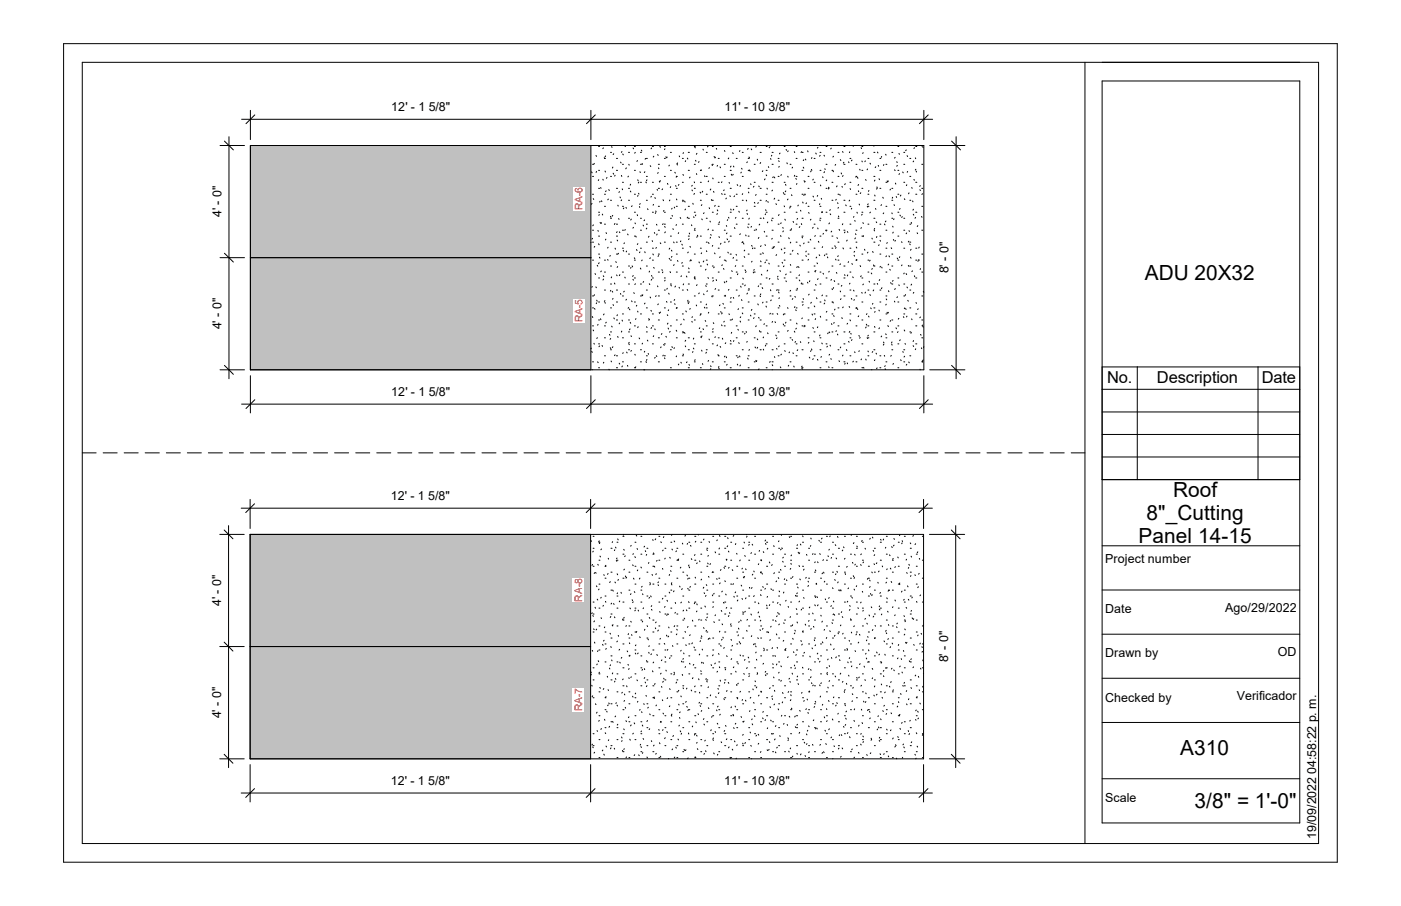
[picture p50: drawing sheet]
<svg xmlns="http://www.w3.org/2000/svg" width="432mm" height="279mm" viewBox="0 0 432 279" stroke-linecap="round" stroke-linejoin="round" font-family="sans-serif">
<defs><g id="words">
<g font-size="6.4">
<text x="352.8" y="86.3">ADU 20X32</text>
<text x="361.6" y="153.3">Roof</text>
<text x="353.4" y="160.4">8&quot;_Cutting</text>
<text x="350.9" y="167.6">Panel 14-15</text>
<text x="363.7" y="232.8">A310</text>
<text x="368.2" y="249.1">3/8&quot; = 1'-0&quot;</text>
</g>
<g font-size="5.1">
<text x="341.2" y="118.2">No.</text>
<text x="356.6" y="118.2">Description</text>
<text x="388.9" y="118.2">Date</text>
</g>
<g font-size="3.8">
<text x="120.6" y="34.3">12' - 1 5/8&quot;</text>
<text x="223.3" y="34.3">11' - 10 3/8&quot;</text>
<text x="68.2" y="67" transform="rotate(-90 68.2 67)">4' - 0&quot;</text>
<text x="292.4" y="84.3" transform="rotate(-90 292.4 84.3)">8' - 0&quot;</text>
<text x="68.2" y="101.6" transform="rotate(-90 68.2 101.6)">4' - 0&quot;</text>
<text x="120.6" y="122.2">12' - 1 5/8&quot;</text>
<text x="223.3" y="122.2">11' - 10 3/8&quot;</text>
<text x="120.5" y="154.3">12' - 1 5/8&quot;</text>
<text x="223.2" y="154.3">11' - 10 3/8&quot;</text>
<text x="340.7" y="173.7">Project number</text>
<text x="68.2" y="186.9" transform="rotate(-90 68.2 186.9)">4' - 0&quot;</text>
<text x="340.7" y="189.1">Date</text>
<text x="377.6" y="188.6">Ago/29/2022</text>
<text x="340.7" y="202.7">Drawn by</text>
<text x="393.9" y="202.2">OD</text>
<text x="292.3" y="204.3" transform="rotate(-90 292.3 204.3)">8' - 0&quot;</text>
<text x="381.2" y="215.8">Verificador</text>
<text x="68.2" y="221.6" transform="rotate(-90 68.2 221.6)">4' - 0&quot;</text>
<text x="340.7" y="216.4">Checked by</text>
<text x="120.5" y="242.1">12' - 1 5/8&quot;</text>
<text x="223.2" y="242.1">11' - 10 3/8&quot;</text>
<text x="340.7" y="247.4">Scale</text>
<text x="405.7" y="258.7" transform="rotate(-90 405.7 258.7)">19/09/2022 04:58:22 p. m.</text>
</g>
<g font-size="3.2" fill="#f00">
<text x="179.5" y="64.9" transform="rotate(-90 179.5 64.9)">RA</text>
<text x="179.5" y="60.5" transform="rotate(-90 179.5 60.5)">-6</text>
<text x="179.5" y="95" transform="rotate(-90 179.5 95)">-5</text>
<text x="179.5" y="99.4" transform="rotate(-90 179.5 99.4)">RA</text>
<text x="179.4" y="185.5" transform="rotate(-90 179.4 185.5)">RA</text>
<text x="179.4" y="181.1" transform="rotate(-90 179.4 181.1)">-8</text>
<text x="179.4" y="215" transform="rotate(-90 179.4 215)">-7</text>
<text x="179.4" y="219.4" transform="rotate(-90 179.4 219.4)">RA</text>
</g>
</g></defs>
<path d="M77.2 44.9h104.9v69.1h-104.9z" fill-rule="evenodd" fill="#c0c0c0"/>
<g fill="none" stroke="#000" stroke-width=".31">
<path d="M77.2 44.9h207.5v69.1h-207.5zM182.1 44.9v69.1M182.3 53l.2 .3M182.6 50.7h.3M182.6 54.4h.3M182.6 59.9h.3M183.2 50.4l-.2 .2M183.7 48l.2 .2M183.9 52.9l-.2 .3M184.5 45.2h.3M184.5 52.5h.3M184.5 58.1h.3"/>
<path d="M184.5 55.4l-.1 .3M185.1 57.8l.2 .3M185.8 55.3l.1 .2M186 45.6l-.2 .2M186.2 48.6l.2 .3M186.3 48.9h.3M186.3 59.9h.3M186.5 52.7l.1 .3M186.6 48.1l-.1 .2M186.8 58.8l-.2 .3M187.1 54.7l-.2 .3M187.6 58.5l.2 .3"/>
<path d="M188.2 47h.3M188.2 54.4h.3M188.5 45.2l.1 .3M188.9 51.5l-.1 .3M189 53.4l.1 .3M189.1 47.4l-.1 .3M189.6 54.1l-.2 .2M190 48.9h.3M190 52.5h.3M190 58.1h.3M190.9 59.1l-.1 .3M191.3 50l.1 .2"/>
<path d="M191.5 54.1l.1 .3M191.7 46.7l-.2 .3M191.8 58.3l.1 .2M191.9 50.7h.3M191.9 56.2h.3M191.9 47.5l.2 .3M192.6 45l.1 .2M193 51.8l-.1 .3M193.7 54.3l-.2 .3M193.7 47h.3M193.7 58.1h.3M193.8 50.7l.1 .2"/>
<path d="M194.3 58.9l.1 .3M194.4 56.8l-.2 .3M195.1 45.6l.2 .3M195.5 45.2h.3M195.5 52.5h.3M195.5 59.9h.3M195.8 47l-.2 .2M196.5 49.5l-.2 .3M196.6 55.5l.1 .2M196.8 59.6l.1 .3M196.9 56.1l-.2 .3M197.2 53l.2 .2"/>
<path d="M197.4 47h.3M197.4 50.7h.3M197.4 56.2h.3M197.7 46.3l.1 .3M197.9 50.4l.1 .3M198.8 53l-.2 .2M199 48.9l-.2 .2M199.1 56.1l.1 .3M199.2 48.9h.3M199.2 54.4h.3M199.4 55.5l-.1 .3M200.4 51.1l.2 .3"/>
<path d="M200.8 45.6l-.1 .3M201.1 45.2h.3M201.1 56.2h.3M201.1 59.9h.3M201.5 48.2l-.2 .2M202.5 58.4l.1 .3M202.7 47.7l.2 .2M202.9 53.2l-.2 .3M202.9 50.7h.3M202.9 58.1h.3M202.9 51.8l.2 .2M203.2 55.9l.1 .3"/>
<path d="M203.4 45.1l.1 .3M203.5 55.7l-.1 .3M204.2 58.3l-.2 .2M204.8 45.2h.3M204.8 48.9h.3M204.8 54.4h.3M204.9 45.9l-.1 .2M205.2 48.3l.2 .3M205.6 48.4l-.1 .3M205.7 56.6l.2 .3M206.3 50.9l-.1 .3M206.6 47h.3"/>
<path d="M206.6 52.5h.3M206.6 59.9h.3M206.7 57.6l-.1 .2M208 53.1l.2 .3M208.2 57.2l.2 .3M208.4 54.4h.3M208.4 58.1h.3M208.6 54.4l-.2 .3M208.7 50.6l.1 .3M208.8 50.2l-.1 .3M209.3 56.9l-.2 .2M209.3 48.1l.2 .2"/>
<path d="M210.3 48.9h.3M210.3 56.2h.3M210.5 53.8l.2 .3M210.7 47.1l-.2 .2M211.3 49.6l-.1 .2M211.8 48.8l.2 .2M212.1 47h.4M212.1 52.5h.4M212.7 54.6l-.2 .3M213.3 58.6l.1 .2M213.4 57.1l-.2 .3M214 56.1l.1 .2"/>
<path d="M214 45.2h.3M214 50.7h.3M214 58.1h.3M214 59.6l-.1 .3M214.1 45.3l.2 .3M214.4 49.4l.1 .3M214.6 53.6l.2 .2M214.8 47.3l-.2 .3M215.4 49.8l-.1 .3M215.8 59.3l.1 .2M215.9 52.5h.3M215.9 56.2h.3"/>
<path d="M216.1 52.4l-.1 .2M216.6 59l-.2 .3M216.7 46l.1 .3M217.1 54.2l.2 .3M217.7 47h.3M217.7 54.4h.3M217.7 59.9h.3M218.2 45l-.1 .3M218.4 55.8l-.1 .2M218.7 51.7l-.2 .2M219.1 58.3l-.2 .3M219.4 50.8l.2 .3"/>
<path d="M219.5 45.2h.3M219.5 50.7h.3M219.7 54.9l.1 .3M219.9 59l.1 .3M220.1 48.3l.2 .2M220.5 48.5l-.2 .2M220.8 45.8l.1 .2M221.1 51l-.1 .3M221.4 48.9h.3M221.4 56.2h.3M221.9 51.5l.2 .2M222.4 59.7l.2 .2"/>
<path d="M222.5 56l-.1 .3M223.2 58.5l-.1 .3M223.2 50.7h.3M223.2 54.4h.3M223.2 59.9h.3M223.3 46.4l.1 .3M224.6 48.7l-.1 .3M224.7 56.3l.1 .2M225 45.2h.4M225 52.5h.4M225 58.1h.4M225.3 51.2l-.2 .3"/>
<path d="M225.4 53.7l.1 .3M225.8 47.1l.2 .3M226 53.8l-.2 .2M226.1 51.2l.1 .3M226.9 48.9h.3M226.9 59.9h.3M227.2 56.9l.2 .3M228 46.4l-.1 .3M228.2 57.2l-.1 .3M228.5 53.1l-.2 .2M228.6 51.9l.1 .3M228.8 47h.3"/>
<path d="M228.8 54.4h.3M228.9 59.7l-.1 .3M230.3 49.9l-.1 .3M230.6 48.9h.3M230.6 52.5h.3M230.6 58.1h.3M230.6 45.8l-.2 .3M230.7 59.2l.1 .3M230.8 48.4l.2 .3M231 52.4l-.2 .3M231.1 52.6l.1 .2M231.4 56.7l.1 .2"/>
<path d="M231.5 45.9l.2 .3M232.4 57.4l-.2 .3M232.5 50.7h.2M232.5 56.2h.2M233 60l-.1 .2M233.1 45.1l-.1 .3M233.4 49.1l.1 .3M233.8 57.4l.2 .2M234.3 47h.3M234.3 58.1h.3M234.4 50.1l-.1 .3M235.1 52.7l-.2 .2"/>
<path d="M235.8 55.2l-.2 .3M236.1 45.2h.3M236.1 52.5h.3M236.1 59.9h.3M236.1 53.9l.2 .3M236.4 58l.1 .3M236.8 51.4l.1 .2M237.2 45.3l-.1 .3M237.3 44.9l.1 .1M237.5 48.9l.1 .2M237.9 47.9l-.2 .2M238 47h.3"/>
<path d="M238 50.7h.3M238 56.2h.3M238.1 58.6l-.2 .3M238.3 54.5l-.1 .3M238.6 54.6l.2 .3M239.8 48.9h.3M239.8 54.4h.3M240 49.6l.2 .2M240.2 51.3l-.2 .3M240.4 47.2l-.2 .3M240.8 53.8l-.1 .3M241.4 59.4l.2 .2"/>
<path d="M241.7 45.2h.3M241.7 56.2h.3M241.7 59.9h.3M242.1 56.9l.1 .2M242.2 58.9l-.2 .2M242.3 46.1l.1 .3M242.5 50.2l.2 .3M242.8 54.4l.1 .2M242.9 46.5l-.1 .3M243.5 50.7h.3M243.5 58.1h.3M244.3 51.6l-.2 .2"/>
<path d="M244.8 46.8l.1 .2M244.9 54.1l-.1 .3M245.3 55l.1 .3M245.4 45.2h.3M245.4 48.9h.3M245.4 54.4h.3M245.6 56.6l-.1 .3M247.1 46.8l-.2 .2M247.2 47h.3M247.2 52.5h.3M247.2 59.9h.3M247.6 51.6l.1 .3"/>
<path d="M247.7 49.3l-.1 .2M247.8 55.7l.1 .3M248.1 59.8l.1 .3M248.2 55.9l-.2 .3M248.2 49.1l.2 .2M248.9 46.5l.1 .3M249 54.4h.3M249 58.1h.3M250 52.7l-.1 .3M250.1 52.2l.1 .3M250.2 48.6l-.1 .3M250.7 55.2l-.2 .3"/>
<path d="M250.9 48.9h.3M250.9 56.2h.3M251.4 47.2l.2 .3M252.1 45.4l-.2 .3M252.7 47h.3M252.7 52.5h.3M252.8 47.9l-.2 .3M252.9 57.1l.1 .2M253.5 54.5l.2 .3M254 47.9l.1 .2M254.1 53l-.1 .3M254.2 52l.1 .3"/>
<path d="M254.6 45.2h.3M254.6 50.7h.3M254.6 58.1h.3M254.8 55.5l-.2 .3M255.4 57.7l.1 .3-.2 .3M256.2 45.7l-.2 .2M256.4 52.5h.3M256.4 56.2h.3M256.7 52.7l.2 .3M256.9 48.2l-.2 .2M257.6 50.7l-.2 .3M258 57.3l-.1 .3"/>
<path d="M258.3 47h.3M258.3 54.4h.3M258.3 59.9h.3M258.8 60l.2 .2M259 49.2l.2 .3M259.2 53.3l.2 .3M259.5 57.5l.1 .2M259.7 46.7l.1 .3M259.8 54.1l-.1 .3M260.1 45.2h.3M260.1 50.7h.3M260.1 50l-.2 .3"/>
<path d="M260.5 56.6l-.2 .3M261.5 49.9l.2 .3M261.9 46.8l-.1 .3M262 48.9h.3M262 56.2h.3M262 58.2l.2 .2M262.6 49.4l-.2 .2M262.8 44.9l.2 .2M263.8 50.7h.3M263.8 54.4h.3M263.8 59.9h.3M263.9 54.4l-.1 .3"/>
<path d="M264.3 54.7l.1 .3M264.5 58.8l.2 .3M264.6 56.9l-.1 .3M265 52.2l.1 .3M265.3 59.4l-.2 .3M265.4 45.6l.2 .2M265.6 45.2h.3M265.6 52.5h.3M265.6 58.1h.3M265.6 49.7l.2 .2M266 47.1l-.1 .2M266.7 49.6l-.1 .3"/>
<path d="M266.8 55.4l.2 .2M267.4 52.1l-.1 .3M267.5 48.9h.3M267.5 59.9h.3M267.8 58.8l-.1 .2M268.1 50.3l.2 .3M269.3 47h.4M269.3 54.4h.4M269.5 44.9l-.2 .2M269.7 55.5l-.2 .3M269.9 51.4l-.2 .3M270.3 57.7l.1 .2"/>
<path d="M270.3 58.1l-.1 .2M270.4 46.9l.2 .3M270.7 51l.1 .3M270.9 55.1l.2 .3M271.2 48.9h.3M271.2 52.5h.3M271.2 58.1h.3M271.7 48.3l-.1 .2M272.4 50.8l-.1 .2M273 47.6l.1 .2M273 50.7h.3M273 56.2h.3"/>
<path d="M273.4 55.8l.2 .3M273.8 55.8l-.2 .2M274.4 58.3l-.1 .3M274.9 47h.3M274.9 58.1h.3M275.7 52.4l.2 .2M275.9 48.5l-.2 .3M276 56.5l.1 .3M276.4 49.9l.1 .2M276.6 51l-.2 .3M276.7 45.2h.3M276.7 52.5h.3"/>
<path d="M276.7 59.9h.3M277.1 47.3l.1 .3M277.2 53.6l-.1 .2M278.2 53l.2 .3M278.6 47h.2M278.6 50.7h.2M278.6 56.2h.2M279.3 46.2l-.2 .3M279.5 57l-.1 .2M279.6 48l.1 .3M279.7 52.9l-.1 .2M280.2 59.5l-.2 .3"/>
<path d="M280.4 48.9h.3M280.4 54.4h.3M281 57.8l.1 .3M281.6 49.7l-.2 .2M281.7 55.3l.1 .3M281.9 45.6l-.2 .2M282.1 48.7l.1 .2M282.2 45.2h.4M282.2 56.2h.4M282.2 59.9h.4M282.3 52.2l-.2 .3M282.4 52.8l.1 .2"/>
<path d="M283.5 58.5l.2 .3M283.6 57.2l-.1 .3M284.1 50.7h.3M284.1 58.1h.3M284.3 59.7l-.2 .3M284.4 44.9l-.2 .2M284.4 45.3l.1 .2M77.2 79.5h104.9M182.1 74.8h.1M182.5 62.7l-.2 .3M182.6 71h.3M182.6 74.7h.3"/>
<path d="M182.6 73.5l-.1 .2M182.8 61.3l.2 .2M182.9 69.3l-.2 .3M183.3 76l-.2 .2M184.3 71.1l.1 .2M184.5 65.4h.3M184.5 72.8h.3M184.5 78.4h.3M184.5 75.2l.2 .3M184.7 66.2l-.1 .2M184.7 79.3l.2 .3M185 68.6l.1 .2"/>
<path d="M185 62.1l-.2 .2M185.4 61.9l.1 .3M185.4 68.7l-.1 .3M185.6 66l.2 .3M186.3 63.6h.3M186.3 69.1h.3M186.7 73.7l-.1 .3M186.8 71.8l.1 .2M187.4 76.2l-.1 .3M187.5 61.4l-.2 .2M188.1 78.8l-.1 .2M188.1 66.7l.2 .3"/>
<path d="M188.2 61.8h.3M188.2 67.3h.3M188.2 74.7h.3M188.8 66.4l-.1 .3M189.5 68.9l-.1 .3M189.6 76.5l.1 .3M190 69.1h.3M190 72.8h.3M190 78.4h.3M190.2 74l.2 .3M190.2 71.5l-.2 .2M190.4 63.3l.1 .2"/>
<path d="M190.6 78.1l-.1 .3M190.7 67.4l.1 .2M190.9 71.5l.2 .3M191.1 60.7l.1 .3M191.6 61.6l-.2 .3M191.9 63.6h.3M191.9 71h.3M191.9 76.5h.3M192.1 77.2l.1 .3M192.3 64.1l-.2 .3M192.4 74.9l-.1 .2M192.7 70.8l-.1 .2"/>
<path d="M192.9 64l.2 .2M193.1 77.4l-.1 .3M193.4 72.2l.2 .2M193.7 61.8h.3M193.7 67.3h.3M193.7 78.4h.3M194.6 67.6l-.2 .3M194.8 63.5l-.2 .2M195.2 70.1l-.1 .3M195.5 79.5l.2 .3M195.5 65.4h.3M195.5 72.8h.3"/>
<path d="M195.7 68.7l.1 .3M196 72.9l.1 .2M196.2 77l.1 .3M196.4 66.2l.1 .3M196.6 75.1l-.2 .3M196.6 60.3l-.1 .2M197.1 63.7l.1 .3M197.2 77.7l-.1 .2M197.3 62.8l-.2 .2M197.4 67.3h.3M197.4 71h.3M197.4 76.5h.3"/>
<path d="M198.2 69.4l.2 .3M198.7 67.8l-.2 .3M198.7 77.6l.1 .3M199.2 61.8h.3M199.2 69.1h.3M199.2 74.7h.3M199.3 70.4l-.1 .2M199.6 64.4l.1 .2M200 72.9l-.1 .3M200.4 79.5l-.1 .3M200.7 60.5l-.1 .3M201 74.2l.1 .3"/>
<path d="M201.1 65.4h.3M201.1 76.5h.3M201.2 78.3l.2 .3M201.4 63l-.1 .3M201.7 71.7l.1 .3M201.8 60.9l.2 .3M202.1 65.1l.1 .2M202.1 65.6l-.1 .2M202.3 69.2l.2 .2M202.3 76.3l-.2 .3M202.5 72.2l-.1 .3M202.9 63.6h.3"/>
<path d="M202.9 71h.3M202.9 78.4h.3M203 78.8l-.2 .3M203.5 74.9l.2 .2M204.3 61.6l.2 .3M204.4 69l-.2 .3M204.6 64.9l-.1 .3M204.8 65.4h.3M204.8 69.1h.3M204.8 74.7h.3M204.9 69.8l.1 .3M205.1 71.5l-.2 .3"/>
<path d="M206.2 79.7l.2 .2M206.4 76.5l-.2 .3M206.5 61.7l-.2 .2M206.6 67.3h.3M206.6 72.8h.3M206.9 77.2l.2 .2M207.1 79.1l-.2 .2M207.1 66.4l.2 .3M207.1 64.2l-.1 .3M207.4 70.5l.1 .3M207.6 74.6l.2 .3M207.8 63.9l.1 .2"/>
<path d="M208.4 63.6h.3M208.4 74.7h.3M208.4 78.4h.3M208.5 61.4l.1 .2M208.5 69.3l-.1 .2M209.2 71.8l-.2 .2M209.6 67.1l.2 .3M209.8 74.3l-.1 .2M210.1 75.3l.2 .3M210.3 61.8h.3M210.3 69.1h.3M210.3 76.5h.3"/>
<path d="M210.6 61.9l-.2 .3M211 62l.2 .3M211.3 64.5l-.2 .2M212 67l-.2 .2M212.1 63.6h.4M212.1 67.3h.4M212.1 72.8h.4M212.1 77.7l-.1 .3M212.4 73.6l-.2 .3M212.4 71.9l.2 .2M212.6 76l.2 .2M213.1 69.3l.1 .3"/>
<path d="M213.5 62.7l.2 .3M213.8 66.8l.1 .3M214 65.4h.3M214 71h.3M214 78.4h.3M214.2 70.4l-.1 .3M214.5 66.3l-.2 .2M214.9 72.9l-.1 .3M214.9 72.6l.2 .2M215.9 61.8h.3M215.9 72.8h.3M215.9 76.5h.3"/>
<path d="M216.2 78l-.1 .2M216.3 67.5l.2 .3M216.3 63.1l-.1 .3M217 65.6l-.2 .3M217.7 67.3h.3M217.7 74.7h.3M217.7 77.3l.1 .3M218.4 74.8l.1 .3M218.4 70.7l-.2 .2M218.6 64.1l.1 .2M218.8 68.2l.1 .3M219 73.2l-.1 .2"/>
<path d="M219 72.3l.2 .3M219.2 61.6l.2 .2M219.5 61.8h.3M219.5 65.4h.3M219.5 71h.3M219.7 75.7l-.2 .2M220.2 78l.2 .3M220.4 63.3l-.1 .3M221.1 64.7l.1 .3M221.1 65.9l-.2 .2M221.4 63.6h.3M221.4 69.1h.3"/>
<path d="M221.4 76.5h.3M221.6 73l.1 .2M221.8 68.4l-.2 .3M222 79.2l-.2 .2M222.2 75l-.2 .3M223.2 71h.3M223.2 74.7h.3M223.9 69.6l.1 .2M223.9 61.1l-.2 .2M224.1 73.7l.1 .2M224.1 71.8l-.2 .3M224.3 67.7l-.1 .3"/>
<path d="M224.3 77.8l.2 .2M224.5 67l.2 .3M224.7 74.3l-.1 .3M225 60.4l.1 .2M225 65.4h.4M225 72.8h.4M225 78.4h.4M225.2 64.5l.1 .3M226.1 79.4l-.2 .3M226.1 64.5l-.1 .3M226.4 70.2l.1 .3M226.4 60.4l-.2 .3"/>
<path d="M226.8 67.1l-.1 .2M226.9 78.4l.1 .3M226.9 63.6h.3M226.9 69.1h.3M227.7 65.2l.2 .2M228.2 72.1l-.2 .2M228.8 61.8h.3M228.8 67.3h.3M228.8 74.7h.3M228.9 74.6l-.2 .2M229.2 75l.1 .3M229.4 79.1l.1 .3"/>
<path d="M229.5 77.1l-.1 .3M229.8 72.5l.2 .2M230 61.7l.1 .3M230.3 65.8l.1 .3M230.3 64.8l-.2 .2M230.5 70l.1 .2M230.6 69.1h.3M230.6 72.8h.3M230.6 78.4h.3M230.9 67.3l-.1 .3M231.6 69.8l-.1 .3M231.6 75.7l.2 .2"/>
<path d="M232 76.5l-.1 .2M232.5 63.6h.2M232.5 71h.2M232.5 76.5h.2M232.5 62.4l.2 .3M233 70.7l.2 .2M233.7 62.5l-.1 .2M233.9 73.2l-.2 .3M234.1 69.1l-.1 .3M234.3 61.8h.3M234.3 67.3h.3M234.3 78.4h.3"/>
<path d="M234.6 75.8l-.2 .2M235.1 77.9l.1 .3M235.3 67.2l.1 .2M235.5 71.3l.2 .3M235.8 75.4l.1 .3M236 64.7l.1 .2M236 66l-.2 .2M236.1 65.4h.3M236.1 72.8h.3M236.2 61.8l-.1 .3M236.6 62.1l.2 .3M236.6 68.5l-.1 .2"/>
<path d="M237.8 67.9l.2 .2M238 67.3h.3M238 71h.3M238 76.5h.3M238 73.5l-.1 .2M238.3 76.1l.1 .3M238.7 76l-.2 .3M238.8 61.1l-.2 .3M239.1 62.8l.2 .3M239.4 78.5l-.2 .3M239.8 61.8h.3M239.8 69.1h.3"/>
<path d="M239.8 74.7h.3M240.1 66.2l-.2 .3M240.6 72.6l.1 .3M240.7 68.7l-.1 .3M240.8 76.8l.2 .2M241.3 70.1l.1 .3M241.4 71.2l-.1 .3M241.7 65.4h.3M241.7 76.5h.3M241.7 63.5l.1 .3M241.9 67.6l.2 .3M241.9 77.9l-.2 .2"/>
<path d="M242.9 61.4l-.2 .2M243.1 73.3l.1 .3M243.5 63.6h.3M243.5 71h.3M243.5 78.4h.3M243.5 63.9l-.1 .3M243.7 74.7l-.1 .2M243.9 60.1l.2 .2M244 70.5l-.2 .3M244.4 77.2l-.2 .3M244.4 68.3l.2 .3M245.4 65.4h.3"/>
<path d="M245.4 69.1h.3M245.4 74.7h.3M245.8 78.1l.2 .3M245.8 67.4l-.1 .2M246 63.2l-.1 .3M246.5 75.6l.2 .3M246.5 69.9l-.2 .2M246.7 64.9l.1 .2M247 69l.1 .3M247.2 67.3h.3M247.2 72.8h.3M247.2 73.1l.2 .3"/>
<path d="M247.4 62.3l.1 .3M247.8 74.9l-.1 .3M247.9 60l-.2 .3M248.4 78.8l.1 .3M248.5 77.4l-.1 .3M248.6 62.6l-.2 .2M249 63.6h.3M249 74.7h.3M249 78.4h.3M249.2 80l-.2 .2M249.2 65.5l.2 .3M249.7 73.8l.2 .2"/>
<path d="M249.9 67.6l-.1 .3M250.6 60.5l.1 .2M250.6 70.1l-.2 .3M250.9 61.8h.3M250.9 69.1h.3M250.9 76.5h.3M251.3 72.6l-.2 .3M251.7 79.3l-.2 .2M252 70.3l.1 .3M252 60.3l-.1 .2M252.2 74.4l.2 .3M252.5 78.6l.1 .2"/>
<path d="M252.7 67.8l.1 .3M252.7 62.8l-.1 .3M252.7 63.6h.3M252.7 67.3h.3M252.7 72.8h.3M253.1 61.2l.1 .2M253.4 65.3l.1 .2M253.4 65.3l-.2 .3M253.5 76.1l-.1 .2M253.8 72l-.1 .2M254.2 78.6l-.1 .3M254.5 71l.2 .2"/>
<path d="M254.6 65.4h.3M254.6 71h.3M254.6 78.4h.3M255 79.2l.1 .3M255.7 68.7l-.2 .3M255.9 66l.1 .2M255.9 64.6l-.2 .3M256.3 71.3l-.1 .2M256.4 61.8h.3M256.4 72.8h.3M256.4 76.5h.3M257.3 75.8l.1 .3"/>
<path d="M257.5 79.9l.2 .3M257.7 76.3l-.2 .3M257.7 61.5l-.1 .2M257.9 73.3l.2 .2M258.1 62.5l.2 .3M258.3 67.3h.3M258.3 74.7h.3M258.4 78.9l-.2 .2M258.4 66.6l.1 .3M258.4 64l-.1 .2M258.6 70.7l.2 .3M259.8 69l-.2 .3"/>
<path d="M259.8 76.5l.2 .3M260.1 61.8h.3M260.1 65.4h.3M260.1 71h.3M260.4 71.5l-.1 .3M260.6 63.2l.2 .3M261.1 74l-.2 .3M261.2 71.4l.1 .3M261.9 61.7l-.2 .3M262 63.6h.3M262 69.1h.3M262 76.5h.3"/>
<path d="M262.5 64.2l-.1 .3M263.2 66.8l-.1 .2M263.2 78.7l.2 .3M263.4 77.5l-.2 .3M263.4 68l.2 .2M263.7 72.1l.1 .2M263.7 73.4l-.2 .3M263.8 71h.3M263.8 74.7h.3M263.9 76.2l.2 .3M264.1 65.4l.1 .3M264.8 62.9l.1 .3"/>
<path d="M265.5 70.2l-.2 .2M265.6 65.4h.3M265.6 72.8h.3M265.6 78.4h.3M265.7 66.1l-.1 .2M265.9 68.7l.2 .2M266.1 72.7l-.1 .3M266.4 76.9l.2 .3M267.3 63.6l.2 .3M267.5 63.6h.3M267.5 69.1h.3M267.5 77.8l-.2 .2"/>
<path d="M267.6 62.9l-.2 .2M268.3 65.4l-.2 .3M268.7 73.4l.2 .3M268.9 77.6l.2 .3M269.3 61.8h.4M269.3 67.3h.4M269.3 74.7h.4M269.4 71l.1 .2M269.6 60.2l.1 .3M269.6 70.4l-.1 .3M269.8 64.3l.2 .3M270 68.4l.2 .3"/>
<path d="M270.3 72.9l-.2 .3M270.9 75.5l-.1 .2M271.2 69.1h.3M271.2 72.8h.3M271.2 78.4h.3M271.2 74.1l.2 .3M271.7 63.1l-.2 .3M272.1 60.8l.1 .3M272.4 65.7l-.2 .2M272.6 69.1l.2 .2M273 63.6h.3M273 71h.3"/>
<path d="M273 76.5h.3M273 68.2l-.1 .2M273.2 78.9l-.2 .3M273.5 74.8l-.2 .3M274 78.9l.2 .3M274.7 76.4l.1 .3M274.9 61.8h.3M274.9 67.3h.3M274.9 78.4h.3M274.9 65.7l.1 .2M275.1 69.8l.2 .2M275.1 60.8l-.1 .3"/>
<path d="M275.3 71.6l-.1 .3M275.3 73.9l.2 .2M275.5 63.1l.2 .3M275.5 67.5l-.1 .2M276 74.1l-.2 .3M276.2 60.6l.2 .3M276.5 79.6l.2 .2M276.7 65.4h.3M276.7 72.8h.3M277.3 79.2l-.1 .2M277.4 66.3l.1 .3M277.4 64.3l-.2 .3"/>
<path d="M277.7 60.2l-.2 .3M277.9 74.5l.1 .3M278.1 66.8l-.2 .3M278.6 67.3h.2M278.6 71h.2M278.6 76.5h.2M278.7 61.3l.2 .3M279.4 71.8l-.1 .3M280.1 74.4l-.1 .2M280.2 71.1l.1 .3M280.4 75.2l.1 .3M280.4 61.8h.3"/>
<path d="M280.4 69.1h.3M280.4 74.7h.3M280.6 79.3l.2 .3M280.8 76.9l-.2 .3M280.8 68.6l.2 .3M281.3 62l.1 .2M281.5 66.1l.1 .2M281.5 64.5l-.1 .3M282.2 67.1l-.2 .2M282.2 65.4h.4M282.2 76.5h.4M282.7 71.8l.1 .3"/>
<path d="M282.9 69.6l-.2 .2M283.3 76.2l-.1 .3M284 66.8l.2 .2M284.1 63.6h.3M284.1 71h.3M284.1 78.4h.3M182.5 97.6l.2 .3M182.5 88.3l-.1 .3M182.6 80.2h.3M182.6 91.3h.3M182.6 95h.3M183.2 95.1l.2 .3"/>
<path d="M183.2 90.9l-.1 .2M183.4 84.4l.2 .2M183.6 88.5l.2 .2M183.9 92.6l.2 .3M183.9 93.4l-.1 .2M184.1 81.8l.1 .3M184.5 85.7h.3M184.5 93.1h.3M184.5 98.7h.3M184.7 81l-.2 .3M185.1 98.3l.1 .3M185.3 83.6l-.1 .2"/>
<path d="M185.9 85l.2 .3M186 86.1l-.2 .3M186.2 96.8l-.2 .3M186.3 80.2h.3M186.3 83.9h.3M186.3 89.5h.3M186.4 93.3l.2 .2M186.4 92.7l-.1 .3M186.9 99.4l-.2 .2M187.3 80l.1 .3M188.2 82h.3M188.2 87.6h.3"/>
<path d="M188.2 95h.3M188.3 89.5l-.2 .3M188.5 85.4l-.1 .3M188.7 89.8l.1 .3M188.9 93.9l.2 .3M188.9 92l-.1 .3M189.2 98l.2 .3M189.4 87.3l.1 .3M189.8 80.7l.1 .2M190 89.5h.3M190 93.1h.3M190 98.7h.3"/>
<path d="M190 84.8l.2 .2M190.3 97.1l-.1 .3M190.4 82.2l-.2 .3M191 99.6l-.2 .3M191.1 84.7l-.2 .3M191.2 90.5l.1 .3M191.7 98.7l.2 .3M191.9 83.9h.3M191.9 91.3h.3M191.9 96.8h.3M192.4 89.8l-.2 .2M192.6 85.5l.1 .2"/>
<path d="M193.1 92.3l-.2 .2M193.7 82h.3M193.7 87.6h.3M193.7 98.7h.3M193.8 94.8l-.2 .3M194 95.3l.1 .2M194.2 99.4l.2 .3M194.5 82.5l-.1 .2M194.6 92.8l.2 .2M194.8 82l.2 .3M195.1 86.1l.1 .3M195.2 85l-.2 .3"/>
<path d="M195.3 90.3l.2 .2M195.5 80.2h.3M195.5 85.7h.3M195.5 93.1h.3M195.8 87.5l-.1 .3M196 98.3l-.1 .2M196.3 94.1l-.2 .3M196.5 96l.1 .2M197.4 82.7l.1 .3M197.4 87.6h.3M197.4 91.3h.3M197.4 96.8h.3"/>
<path d="M197.9 90.9l.1 .3M197.9 80.2l-.1 .2M198.1 90.9l-.1 .3M198.4 86.8l-.2 .3M198.8 93.5l-.2 .2M199.2 82h.3M199.2 89.5h.3M199.2 95h.3M199.9 98.3l.2 .2M200.1 87.5l.2 .3M200.2 98.5l-.2 .3M200.2 83.6l-.1 .3"/>
<path d="M200.4 91.6l.1 .3M200.6 95.7l.2 .3M200.8 85l.2 .2M200.9 86.1l-.2 .3M201.1 80.2h.3M201.1 85.7h.3M201.1 96.8h.3M201.5 82.5l.1 .2M202.2 91.2l-.1 .2M202.6 88.2l.2 .2M202.9 83.9h.3M202.9 91.3h.3"/>
<path d="M202.9 98.7h.3M202.9 93.7l-.2 .3M203.2 96.4l.1 .2M203.6 96.2l-.2 .3M204 83.1l.1 .3M204.3 83.9l-.1 .2M204.8 85.7h.3M204.8 89.5h.3M204.8 95h.3M205 86.4l-.1 .3M205.4 93l.2 .2M205.7 97.1l.1 .2"/>
<path d="M205.7 88.9l-.2 .3M205.9 99.7l-.2 .2M206.1 90.4l.1 .3M206.1 95.5l-.1 .3M206.5 83.8l.2 .3M206.6 80.2h.3M206.6 87.6h.3M206.6 93.1h.3M206.8 87.9l.1 .3M207.8 81.6l-.2 .3M207.9 93.6l.2 .3M207.9 92.4l-.1 .2"/>
<path d="M208.2 88.2l-.2 .3M208.4 83.9h.3M208.4 95h.3M208.4 98.7h.3M208.6 94.9l-.2 .2M208.8 80.3l.2 .3M209.3 88.6l.1 .3M210 99.9l-.2 .3M210 85l-.1 .3M210.3 80.9l-.2 .3M210.3 82h.3M210.3 89.5h.3"/>
<path d="M210.3 96.8h.3M210.7 98.4l.2 .3M210.7 87.5l-.1 .3M211.4 95.9l.1 .3M211.5 85.1l.2 .3M211.8 89.3l.2 .2M212 93.4l.2 .2M212 92.6l-.1 .3M212.1 83.9h.4M212.1 87.6h.4M212.1 93.1h.4M212.2 82.6l.2 .3"/>
<path d="M212.7 95.1l-.1 .3M212.8 80.3l-.2 .2M212.9 80.1l.2 .3M213.2 99.1l.2 .3M213.4 97.7l-.1 .2M214 85.7h.3M214 91.3h.3M214 98.7h.3M214.1 85.8l.1 .3M214.2 85.3l-.2 .3M214.6 94.1l.1 .2M214.8 87.8l-.1 .3"/>
<path d="M215.4 80.8l.2 .3M215.5 90.3l-.2 .3M215.9 82h.3M215.9 93.1h.3M215.9 96.8h.3M215.9 97l-.1 .2M216.8 90.6l.2 .3M216.9 80.5l-.2 .3M217.1 94.7l.2 .3M217.3 98.8l.2 .3M217.5 88.1l.2 .2M217.6 83l-.2 .3"/>
<path d="M217.7 80.2h.3M217.7 87.6h.3M217.7 95h.3M217.8 93.8l-.2 .2M217.9 81.4l.2 .3M218 89.7l-.1 .2M218.2 85.6l.2 .3M218.4 96.3l-.1 .3M219.4 91.3l.1 .3M219.5 82h.3M219.5 85.7h.3M219.5 91.3h.3"/>
<path d="M219.8 99.5l.2 .3M219.9 86.4l-.2 .3M220.1 82.3l-.1 .3M220.6 89l-.2 .2M220.7 86.2l.2 .3M221.4 83.9h.3M221.4 89.5h.3M221.4 96.8h.3M221.9 94l-.2 .3M222.1 96.1l.2 .3M222.6 96.5l-.2 .3M222.6 81.7l-.1 .2"/>
<path d="M222.8 93.6l.2 .2M223 82.8l.1 .3M223.2 80.2h.3M223.2 91.3h.3M223.2 95h.3M223.2 86.9l.2 .3M223.2 99.1l-.1 .2M223.5 91.1l.1 .2M223.6 80.3l.2 .3M224 86.7l-.2 .3M224.7 96.8l.1 .2M224.7 89.2l-.2 .3"/>
<path d="M225 85.7h.4M225 93.1h.4M225 98.7h.4M225.3 91.7l-.1 .3M225.5 83.5l.2 .2M225.8 98.4l-.2 .2M226 91.7l.1 .3M226.7 81.9l-.1 .3M226.9 80.2h.3M226.9 83.9h.3M226.9 89.5h.3M227.4 84.4l-.1 .3"/>
<path d="M227.6 95.2l-.1 .3M227.8 91.1l-.1 .3M228.1 99l.2 .3M228.3 88.3l.1 .3M228.3 97.7l-.2 .3M228.5 92.4l.2 .3M228.8 82h.3M228.8 87.6h.3M228.8 95h.3M228.8 96.5l.1 .3M228.9 85.8l.2 .2M229.6 83.2l.2 .3"/>
<path d="M229.7 87.9l-.2 .2M230 83.8l-.2 .2M230.4 90.4l-.2 .3M230.6 89.5h.3M230.6 93.1h.3M230.6 98.7h.3M230.8 88.9l.1 .3M231.3 97.2l.1 .3M231.7 95.4l-.1 .3M231.8 80.6l-.2 .2M232.2 83.9l.1 .3M232.4 98l-.2 .2"/>
<path d="M232.5 83.9h.2M232.5 91.3h.2M232.5 96.8h.2M232.5 83.1l-.2 .3M233.6 93.7l.1 .3M233.8 97.9l.2 .2M233.8 88.1l-.1 .3M234.2 91.2l.2 .3M234.3 82h.3M234.3 87.6h.3M234.3 98.7h.3M234.4 80.5l.2 .2"/>
<path d="M234.5 90.6l-.1 .3M234.7 84.6l.1 .2M234.9 88.7l.2 .3M235.2 93.2l-.2 .2M235.6 99.8l-.1 .3M235.9 80.8l-.1 .3M236.1 94.4l.1 .3M236.1 80.2h.3M236.1 85.7h.3M236.1 93.1h.3M236.6 83.3l-.2 .3M236.9 81.2l.2 .2"/>
<path d="M237.3 85.9l-.2 .2M237.4 89.4l.2 .3M237.4 96.6l-.1 .3M237.7 92.5l-.2 .3M238 87.6h.3M238 91.3h.3M238 96.8h.3M238.1 99.1l-.1 .3M238.8 99.2l.2 .3M239.5 96.7l.2 .2M239.5 89.3l-.1 .3M239.7 85.9l.2 .3"/>
<path d="M239.8 85.2l-.2 .2M239.8 82h.3M239.8 89.5h.3M239.8 95h.3M239.9 90l.2 .3M240.2 94.2l.2 .2M240.2 91.8l-.1 .3M240.4 83.4l.1 .3M241 80.9l.2 .3M241.4 99.9l.1 .3M241.6 96.9l-.2 .2M241.6 82l-.1 .3"/>
<path d="M241.7 80.2h.3M241.7 85.7h.3M241.7 96.8h.3M242.2 86.6l.2 .3M242.2 99.4l-.1 .3M242.3 84.5l-.2 .3M242.7 94.9l.2 .2M243.5 83.9h.3M243.5 91.3h.3M243.5 98.7h.3M243.6 81.6l.1 .2M243.7 89.5l-.2 .3"/>
<path d="M244.3 92.1l-.1 .2M245 91.4l.2 .3M245 94.6l-.1 .2M245.2 95.5l.2 .3M245.4 85.7h.3M245.4 89.5h.3M245.4 95h.3M245.5 99.7l.2 .2M245.7 88.9l.1 .3M245.7 82.2l-.1 .3M246.1 82.3l.2 .2M246.3 86.4l.2 .2"/>
<path d="M246.4 84.8l-.1 .2M247.1 87.2l-.2 .3M247.2 80.2h.3M247.2 87.6h.3M247.2 93.1h.3M247.3 98l-.2 .3M247.5 92.1l.1 .2M247.5 93.9l-.1 .2M248.9 87l.1 .3M249 83.9h.3M249 95h.3M249 98.7h.3"/>
<path d="M249.4 90.7l-.2 .3M249.6 86.6l-.1 .3M250.1 93.2l-.2 .3M250.3 96.9l.1 .3M250.9 82h.3M250.9 89.5h.3M250.9 96.8h.3M251 94.4l.1 .2M251.1 83.6l.2 .3M251.4 87.7l.1 .3M251.4 98.3l-.2 .3M251.5 83.4l-.2 .3"/>
<path d="M251.6 91.8l.2 .3M251.8 81.1l.2 .2M252.1 85.9l-.1 .3M252.7 83.9h.3M252.7 87.6h.3M252.7 93.1h.3M252.8 97.5l.1 .3M253.5 91l-.2 .2M253.7 84.3l.1 .2M254.2 92.5l.1 .3M254.2 93.5l-.2 .2M254.6 85.7h.3"/>
<path d="M254.6 91.3h.3M254.6 98.7h.3M254.8 96l-.1 .3M255.6 83.7l-.2 .2M256.2 99.8l.2 .3M256.2 86.1l-.1 .3M256.4 82h.3M256.4 93.1h.3M256.4 96.8h.3M256.4 89.1l.2 .2M256.7 93.2l.1 .2M256.9 97.3l.2 .3"/>
<path d="M256.9 88.7l-.1 .2M257.1 86.5l.2 .3M257.1 99.4l-.1 .3M257.3 95.3l-.1 .3M257.8 84l.1 .3M258.3 80.2h.3M258.3 87.6h.3M258.3 95h.3M259 89.7l.1 .3M259 81.4l-.1 .2M259.2 92.1l-.2 .3M259.5 98l.1 .3"/>
<path d="M259.5 88l-.2 .3M259.9 94.7l-.2 .2M260.1 82h.3M260.1 85.7h.3M260.1 91.3h.3M260.3 84.7l.1 .3M261.2 99.7l-.1 .2M261.3 84.8l-.1 .3M261.5 80.7l-.1 .2M261.7 94.5l.2 .3M262 83.9h.3M262 89.5h.3"/>
<path d="M262 96.8h.3M262 98.6l.1 .3M262 87.3l-.2 .3M262.4 92l.2 .3M262.6 81.3l.1 .2M262.8 85.4l.2 .2M263.1 89.5l.1 .2M263.3 92.4l-.1 .2M263.8 80.2h.3M263.8 91.3h.3M263.8 95h.3M264 94.9l-.1 .3"/>
<path d="M264.1 80l-.2 .3M264.2 95.2l.2 .3M264.7 97.4l-.2 .3M265.1 81.9l.2 .3M265.4 85l-.1 .3M265.6 90.2l.1 .2M265.6 85.7h.3M265.6 93.1h.3M265.6 98.7h.3M266.1 87.6l-.2 .2M266.7 90.1l-.1 .3M267 100l.2 .3"/>
<path d="M267.2 96.7l-.2 .3M267.5 80.2h.3M267.5 83.9h.3M267.5 89.5h.3M267.7 97.5l.1 .2M267.8 86.7l.2 .3M268.1 90.8l.2 .3M268.2 80.3l-.2 .2M268.4 95l.1 .2M268.5 84.2l.2 .3M268.9 82.8l-.2 .3M269 93.6l-.1 .2"/>
<path d="M269.2 81.7l.2 .3M269.3 89.4l-.2 .3M269.3 82h.4M269.3 87.6h.4M269.3 95h.4M269.7 96.1l-.1 .2M270.4 87.4l.1 .3M270.9 95.6l.1 .3M271.1 86.2l-.1 .3M271.2 89.5h.3M271.2 93.1h.3M271.2 98.7h.3"/>
<path d="M271.4 82.1l-.2 .3M271.7 82.4l.2 .2M271.8 88.7l-.1 .3M273 83.9h.3M273 91.3h.3M273 96.8h.3M273.1 92.2l.2 .3M273.1 93.8l-.1 .3M273.4 96.3l.2 .3M273.8 89.7l.2 .3M273.8 96.3l-.1 .3M273.9 81.4l-.2 .3"/>
<path d="M274.2 83.1l.2 .2M274.5 87.2l.2 .2M274.5 98.8l-.1 .3M274.9 82h.3M274.9 87.6h.3M274.9 98.7h.3M275.3 86.5l-.2 .2M275.7 92.9l.1 .2M275.9 89l-.1 .3M276.6 91.5l-.2 .3M276.7 80.2h.3M276.7 85.7h.3"/>
<path d="M276.7 93.1h.3M277 87.8l.2 .3M277 98.2l-.1 .2M278 81.7l-.1 .3M278.4 97.7l.2 .2M278.6 87.6h.2M278.6 91.3h.2M278.6 96.8h.2M278.7 84.2l-.1 .3M278.8 95l-.1 .2M279.1 95.2l.2 .2M279.1 90.8l-.1 .3"/>
<path d="M279.3 84.4l.1 .3M279.5 88.5l.2 .3M279.5 97.5l-.1 .2M279.8 92.6l.2 .3M280 81.9l.1 .2M280.4 82h.3M280.4 89.5h.3M280.4 95h.3M281 98.3l.1 .3M281 87.6l-.2 .3M281.2 83.5l-.1 .3M281.6 90.2l-.1 .2"/>
<path d="M281.8 85l.1 .3M282.2 80.2h.4M282.2 85.7h.4M282.2 96.8h.4M282.3 93.3l.1 .3M283 95.2l-.2 .3M283 80.3l-.1 .3M283.2 80l.1 .3M283.7 97.7l-.2 .3M283.7 82.8l-.1 .3M284.1 83.9h.3M284.1 91.3h.3"/>
<path d="M284.1 98.7h.3M284.6 89.9l.1 .2M182.2 107.4l-.1 .2M182.4 108.4l.1 .3M182.6 100.5h.3M182.6 111.6h.3M182.7 114h-.1M182.8 101.8l.2 .2M183 105.9l.2 .2M184.1 104.1l-.2 .3M184.2 111.6l.2 .2M184.3 100l-.1 .3"/>
<path d="M184.5 106h.3M184.5 113.4h.3M184.8 106.7l-.2 .2M185.5 106.6l.2 .2M186.1 111.7l-.1 .3M186.3 100.5h.3M186.3 104.2h.3M186.3 109.7h.3M187.7 113.9l.1 .1M187.8 103.1l.2 .3M188.1 107.2l.2 .3M188.2 102.4h.3"/>
<path d="M188.2 107.9h.3M188.2 104.4l-.2 .2M188.3 111.3l.2 .3M188.5 100.6l.2 .2M188.9 106.9l-.2 .3M189.6 109.4l-.2 .3M190 109.7h.3M190 113.4h.3M190.4 103.8l.1 .3M190.8 112l.2 .3M191.6 102.1l-.1 .3M191.8 112.9l-.1 .3"/>
<path d="M191.9 104.2h.3M191.9 111.6h.3M192.1 108.8l-.2 .2M193.1 108.6l.2 .2M193.4 112.7l.1 .2M193.7 102.4h.3M193.7 107.9h.3M193.8 106l.2 .3M193.9 105.6l-.1 .2M194.2 101.4l-.2 .3M194.5 103.5l.1 .3M194.6 108.1l-.2 .2"/>
<path d="M195.5 100.5h.3M195.5 106h.3M195.5 113.4h.3M195.7 109.3l.1 .2M196 113.1l-.2 .3M196.7 100.8l-.1 .2M197 104.2l.1 .3M197.4 107.9h.3M197.4 111.6h.3M198 105.8l-.1 .3M198.4 114h.1M198.7 108.3l-.1 .3"/>
<path d="M199.1 111.5l.1 .3M199.2 102.4h.3M199.2 109.7h.3M199.3 100.8l.1 .2M199.4 110.9l-.2 .2M199.5 104.9l.2 .3M199.8 109l.1 .3M200.8 101l-.1 .3M201.1 100.5h.3M201.1 106h.3M201.5 103.5l-.2 .3M201.8 101.4l.1 .3"/>
<path d="M201.9 110.2l-.1 .2M202.3 109.7l.1 .2M202.9 104.2h.3M202.9 111.6h.3M203.8 107l-.2 .2M204 102.9l-.2 .2M204.4 109.5l-.1 .3M204.6 106.2l.1 .3M204.8 106h.3M204.8 109.7h.3M204.8 110.4l.1 .2M205.2 103.7l.2 .3"/>
<path d="M205.9 101.2l.2 .3M206.5 102.2l-.1 .2M206.6 100.5h.3M206.6 107.9h.3M206.6 113.4h.3M207.1 106.9l.1 .3M207.9 107.2l-.2 .3M208.4 101.9l.2 .3M208.4 104.2h.3M208.5 109.8l-.1 .2M209.2 112.3l-.1 .2M209.8 111.7l.2 .3"/>
<path d="M210.3 102.4h.3M210.3 109.7h.3M210.5 109.2l.2 .2M210.7 102.4l-.2 .3M210.9 102.5l.2 .3M211.2 106.7l.1 .2M211.3 104.9l-.1 .3M211.8 111.6l-.2 .2M212.1 104.2h.4M212.1 107.9h.4M212.1 113.4h.4M212.3 112.4l.2 .2"/>
<path d="M213.6 108.4l-.2 .3M213.7 107.4l.2 .2M213.8 104.3l-.1 .3M214 106h.3M214 111.6h.3M214.2 110.9l-.1 .3M215.7 101.1l-.2 .2M215.9 102.4h.3M215.9 113.4h.3M216 103.9l.2 .2M216.2 108l.2 .3M216.4 103.6l-.2 .3"/>
<path d="M216.5 112.1l.1 .3M216.7 101.4l.1 .2M217.7 100.5h.3M217.7 107.9h.3M217.7 108.6l-.1 .3M218.4 111.2l-.2 .2M218.5 104.6l.2 .2M219 112.8l.2 .3M219.1 113.7l-.2 .3M219.5 102.4h.3M219.5 106h.3M219.5 111.6h.3"/>
<path d="M219.8 101.3l-.1 .3M220.5 103.8l-.2 .3M221.1 106.4l-.1 .2M221.3 109.3l.1 .3M221.4 104.2h.3M221.4 109.7h.3M221.5 113.5l.2 .2M221.6 113l-.2 .3M222 106.8l.1 .3M222.4 100.2l.1 .3M222.6 104.3l.2 .3M223.2 100.5h.3"/>
<path d="M223.2 111.6h.3M223.4 109.8l-.1 .3M223.7 105.7l-.2 .3M223.8 110l.1 .3M224.1 112.4l-.2 .2M225 106h.4M225 113.4h.4M225.1 105l.2 .2M225.5 102.5l-.1 .3M226.2 105l-.1 .3M226.9 100.5h.3M226.9 104.2h.3"/>
<path d="M226.9 109.7h.3M227.2 112.3l.2 .3M227.4 101.6l.2 .2M227.5 110.1l-.1 .2M227.7 105.7l.1 .2M227.9 109.8l.1 .3M228.2 112.6l-.2 .3M228.8 102.4h.3M228.8 107.9h.3M229.6 102.7l-.1 .3M230 102.2l.1 .3M230.3 105.3l-.1 .2"/>
<path d="M230.4 110.4l.2 .3M230.6 109.7h.3M230.6 113.4h.3M231 107.8l-.2 .2M232.5 104.2h.2M232.5 111.6h.2M232.7 107l.2 .3M233 111.1l.1 .3M233.1 100.5l-.2 .3M233.3 111.3l-.2 .2M233.4 104.5l.2 .3M233.5 107.1l-.2 .3"/>
<path d="M233.9 113.7l-.1 .3M234.1 102l.1 .2M234.3 102.4h.3M234.3 107.9h.3M235.2 107.7l.2 .2M235.3 103.9l-.1 .3M236 106.4l-.1 .3M236.1 100.5h.3M236.1 106h.3M236.1 113.4h.3M236.6 102.7l.1 .2M237.4 111.5l-.2 .3"/>
<path d="M238 107.9h.3M238 111.6h.3M238 112.5l.2 .3M238 114h.1M238.7 110l.1 .2M239.1 103.3l.2 .3M239.4 107.4l.1 .3M239.5 104.2l-.2 .2M239.8 102.4h.3M239.8 109.7h.3M240.2 106.7l-.2 .2M240.5 113.2l.2 .2"/>
<path d="M240.8 109.2l-.1 .3M241.7 100.5h.3M241.7 106h.3M241.9 108.1l.1 .3M242.9 101.9l-.2 .3M243.1 112.6l-.1 .3M243.3 108.5l-.1 .3M243.5 104.2h.3M243.5 111.6h.3M244.1 104.7l.2 .2M244.4 108.8l.1 .3M244.6 112.9l.2 .3"/>
<path d="M244.8 102.2l.2 .2M245.2 105.3l-.2 .3M245.4 106h.3M245.4 109.7h.3M245.4 101.2l-.1 .3M245.9 107.9l-.2 .2M246.7 105.4l.1 .2M247.1 113.6l.2 .3M247.2 100.5h.3M247.2 107.9h.3M247.2 113.4h.3M247.2 112.9l-.1 .3"/>
<path d="M247.9 100.5l-.1 .3M248 100.3l.2 .3M249 104.2h.3M249.3 105.6l-.2 .2M249.4 110.2l.2 .2M250 108.1l-.2 .3M250.1 107.6l.1 .3M250.5 101l.2 .3M250.7 110.6l-.2 .3M250.8 105.1l.1 .3M250.9 102.4h.3M250.9 109.7h.3"/>
<path d="M251.9 110.8l.2 .3M252.1 100.8l-.2 .2M252.7 104.2h.3M252.7 107.9h.3M252.7 113.4h.3M252.7 103.3l-.1 .3M253.2 109.9l-.2 .3M253.3 105.8l.1 .2M254.6 106h.3M254.6 111.6h.3M255 106.8l-.2 .2M255.3 102.6l-.2 .3"/>
<path d="M255.4 113.1l.1 .3M255.6 102.4l.1 .2M255.7 109.3l-.2 .2M255.8 106.5l.2 .2M256.1 110.6l.1 .2M256.4 102.4h.3M256.4 113.4h.3M257.8 102l-.2 .2M258.1 103l.1 .3M258.3 100.5h.3M258.3 107.9h.3M258.6 111.3l.1 .2"/>
<path d="M259.1 107l-.1 .3M259.8 109.5l-.1 .3M260.1 102.4h.3M260.1 106h.3M260.1 111.6h.3M260.5 112.1l-.2 .2M260.9 107.8l.1 .3M261.1 111.9l.1 .3M261.5 105.3l.2 .2M261.9 102.2l-.2 .3M262 104.2h.3M262 109.7h.3"/>
<path d="M262.2 102.8l.1 .2M262.6 104.7l-.2 .3M263 111.4l-.2 .2M263.4 108.5l.1 .3M263.8 100.5h.3M263.8 111.6h.3M264.7 103.5l.2 .2M264.8 108.2l-.1 .2M265.1 104.1l-.1 .2M265.5 110.7l-.1 .3M265.6 106h.3M265.6 113.4h.3"/>
<path d="M266.1 113.3l.2 .2M266.8 110.7l.2 .3M267 100.8l-.2 .3M267.3 104.1l.1 .3M267.5 100.5h.3M267.5 104.2h.3M267.5 109.7h.3M267.5 108.2l.1 .3M267.6 103.4l-.1 .2M268.6 114h.1M269 108.4l-.2 .3M269.3 102.4h.4"/>
<path d="M269.3 107.9h.4M269.5 100.7l.2 .3M269.7 111l-.2 .2M270 108.9l.2 .3M270.3 113.5l-.1 .2M271.1 101.1l-.2 .3M271.2 109.7h.3M271.2 113.4h.3M271.7 103.6l-.1 .3M272.3 105.5l.2 .2M272.4 106.1l-.2 .3M272.5 109.6l.2 .3"/>
<path d="M272.8 113.7l.1 .3M272.8 112.8l-.1 .2M273 103l.1 .2M273 104.2h.3M273 111.6h.3M273.6 100.4l.2 .3M274.7 109.6l-.2 .3M274.8 106.1l.2 .3M274.9 102.4h.3M274.9 107.9h.3M274.9 105.5l-.1 .2M275.4 112.1l-.2 .3"/>
<path d="M276.1 101.1l.2 .3M276.7 100.5h.3M276.7 106h.3M276.7 113.4h.3M276.8 102.3l-.2 .2M277.5 104.8l-.2 .3M277.6 111l.1 .2M278.3 108.4l.1 .3M278.6 107.9h.2M278.6 111.6h.2M278.7 101.8l.1 .3M278.8 109.9l-.2 .2"/>
<path d="M278.9 105.9l.2 .3M279.5 112.4l-.2 .2M280.1 111.6l.1 .3M280.4 102.4h.3M280.4 109.7h.3M280.9 102.5l-.1 .3M281.4 106.6l.2 .2M281.6 105l-.2 .3M282.2 100.5h.4M282.2 106h.4M282.2 107.6l-.1 .2M283.5 113.9l.1 .1"/>
<path d="M283.7 103.1l.2 .3M284 107.3l.1 .2M284.1 104.2h.3M284.1 111.6h.3M284.2 111.4l.2 .2M284.4 100.2l-.2 .3M284.4 100.6l.2 .3M284.5 111l-.1 .3M284.7 106.9l-.1 .2"/>
</g>
<path d="M182 164.8h102.6v69.2h-102.6z" fill="#fff"/>
<path d="M77.1 164.8h104.9v69.2h-104.9z" fill-rule="evenodd" fill="#c0c0c0"/>
<g fill="none" stroke="#000" stroke-width=".31">
<path d="M74.5 36.8h212.9M77.2 34v9.1M78.5 35.4l-2.7 2.7M182.1 34v9.1M183.5 35.4l-2.7 2.7M284.7 34v9.1M286.1 35.4l-2.7 2.7M25.4 139.7h4.2M31.8 139.7h4.3M38.3 139.7h4.3M44.7 139.7h4.4M51.3 139.7h4.3"/>
<path d="M57.7 139.7h4.4M64.2 139.7h4.3M70.7 139.7h4.3M77.2 139.7h4.3M83.7 139.7h4.3M90.2 139.7h4.3M96.6 139.7h4.4M103.1 139.7h4.3M109.6 139.7h4.4M116.1 139.7h4.3M122.6 139.7h4.3M129.1 139.7h4.3"/>
<path d="M135.6 139.7h4.3M142.1 139.7h4.3M148.5 139.7h4.4M155 139.7h4.3M161.5 139.7h4.3M168 139.7h4.3M174.5 139.7h4.3M181 139.7h4.3M187.5 139.7h4.3M193.9 139.7h4.3M200.4 139.7h4.4M206.9 139.7h4.3"/>
<path d="M213.4 139.7h4.3M219.9 139.7h4.3M226.4 139.7h4.3M232.9 139.7h4.3M239.4 139.7h4.3M245.8 139.7h4.3M252.3 139.7h4.3M258.8 139.7h4.3M265.3 139.7h4.3M271.8 139.7h4.3M278.3 139.7h4.3M284.7 139.7h4.4"/>
<path d="M291.3 139.7h4.3M297.7 139.7h4.3M304.2 139.7h4.3M310.7 139.7h4.3M317.2 139.7h4.3M323.7 139.7h4.3M330.2 139.7h4.2M77.1 164.8h207.5v69.2h-207.5zM182 164.8v69.2M182.2 166.7l.1 .3M182.6 174.1l-.1 .3M182.8 165.4h.3"/>
<path d="M182.8 169.1h.3M182.8 174.6h.3M182.8 170l-.1 .2M183.3 176.6l-.2 .3M183.6 176.5l.1 .3M184.2 174l.2 .3M184.6 167.2h.3M184.6 172.8h.3M184.7 167.4l.1 .2M184.7 166.8l-.2 .2M184.9 171.5l.2 .2M185.4 169.3l-.2 .2"/>
<path d="M186.1 177.2l.1 .3M186.5 174.6h.3M186.5 178.3h.3M186.7 174.3l-.1 .3M187.4 176.9l-.2 .2M187.5 172.2l.1 .2M188.1 179.4l-.2 .3M188.3 169.1h.3M188.3 176.4h.3M188.8 167l-.1 .3M189.5 169.5l-.1 .3M189.5 179.5l.2 .2"/>
<path d="M189.7 168.7l.2 .3M189.9 172.8l.2 .3M190.2 167.2h.3M190.2 172.8h.3M190.2 172.1l-.2 .2M190.2 177l.2 .2M190.4 166.2l.1 .3M190.6 178.7l-.1 .3M192 165.4h.3M192 170.9h.3M192 178.3h.3M192.2 169.4l.2 .3"/>
<path d="M192.2 164.8l-.1 .2M192.4 175.5l-.1 .3M192.7 171.4l-.2 .3M192.7 177.6l.2 .3M193.1 178l-.1 .3M193.8 172.8h.3M193.8 176.4h.3M194.5 168.2l-.1 .2M195 174.2l.2 .3M195.2 170.7l-.1 .3M195.2 178.3l.2 .3M195.7 171.7l.1 .3"/>
<path d="M195.7 167.2h.3M195.7 174.6h.3M196.1 165.1l.2 .2M196.3 169.2l.2 .2M196.6 175.8l-.2 .2M197.2 178.3l-.1 .3M197.5 165.4h.3M197.5 170.9h.3M197.5 174.9l.2 .2M198.7 168.4l-.2 .3M198.9 169.8l.1 .3M199.3 171l-.1 .2"/>
<path d="M199.4 169.1h.3M199.4 176.4h.3M200 173.5l-.1 .2M200.3 179.7l.1 .2M201 177.2l.1 .2M201.2 166.4l.1 .3M201.2 170.9h.3M201.2 174.6h.3M201.4 170.5l.1 .3M201.6 174.6l.2 .3M202.1 166.2l-.2 .3M202.3 176.9l-.2 .3"/>
<path d="M202.5 172.8l-.1 .3M202.9 179.5l-.1 .2M203.1 165.4h.3M203.1 172.8h.3M203.1 178.3h.3M203.7 167.1l.1 .2M204.2 175.3l.1 .3M204.4 169.6l-.2 .3M204.6 165.5l-.1 .3M204.9 169.1h.3M205 172.1l-.1 .3M206.4 177.2l-.2 .3"/>
<path d="M206.4 171.9l.2 .2M206.7 176l.1 .2M206.8 167.2h.3M206.8 174.6h.3M207.1 179.7l-.2 .3M207.1 169.3l.2 .3M207.1 164.8l-.1 .3M207.8 166.8l.1 .3M208.5 169.9l-.2 .2M208.6 169.1h.3M208.6 172.8h.3M208.6 178.3h.3"/>
<path d="M209 172.6l.1 .2M209.2 172.4l-.2 .2M209.8 174.9l-.1 .3M210.3 167.5l.1 .3M210.4 170.9h.3M210.4 176.4h.3M211.2 165.1l-.1 .3M211.7 177.3l.2 .3M211.9 167.6l-.1 .3M212.1 178.4l-.1 .2M212.3 167.2h.3M212.3 178.3h.3"/>
<path d="M212.3 174.2l-.1 .3M212.4 174.8l.2 .3M212.8 168.2l.2 .2M213.1 172.3l.1 .3M214.1 165.4h.4M214.1 172.8h.4M214.2 171l-.2 .3M214.2 178l.2 .3M214.5 166.9l-.2 .3M214.9 173.6l-.2 .2M215.1 164.8l.2 .2M215.6 173l.1 .2"/>
<path d="M216 167.2h.3M216 170.9h.3M216 176.4h.3M216.2 178.6l-.1 .3M217 166.2l-.2 .3M217.8 169.1h.3M217.8 174.6h.3M217.8 169.5l.2 .3M218.1 173.7l.2 .2M218.3 171.3l-.1 .2M218.4 177.8l.1 .2M218.5 167l.2 .3"/>
<path d="M219 173.8l-.2 .3M219.7 165.4h.3M219.7 176.4h.3M219.7 176.3l-.2 .3M220.4 170.2l.2 .3M220.9 178.4l.1 .3M221.1 166.5l-.2 .3M221.5 170.9h.3M221.5 178.3h.3M221.7 165.1l.2 .3M221.7 169l-.1 .3M222 179.7l-.2 .3"/>
<path d="M222.2 175.6l-.2 .3M223.1 175l.2 .3M223.4 165.4h.3M223.4 169.1h.3M223.4 174.6h.3M223.4 179.1l.2 .3M223.8 172.5l.2 .2M224 172.5l-.1 .2M224.2 165.8l.2 .3M224.3 168.3l-.2 .3M224.5 170l.2 .2M224.7 175l-.2 .2"/>
<path d="M225.2 167.2h.3M225.2 172.8h.3M225.7 175.7l.1 .2M226.1 165.1l-.1 .3M226.8 167.6l-.1 .3M227 170.6l.2 .3M227.1 174.6h.3M227.1 178.3h.3M228.1 172.7l-.1 .3M228.8 175.2l-.1 .3M228.9 169.1h.3M228.9 176.4h.3"/>
<path d="M229.1 177.9l.2 .3M229.3 167.2l.1 .2M229.5 177.8l-.1 .2M229.5 171.3l.2 .3M229.8 175.4l.2 .3M230.1 164.8v.1M230.3 165.4l-.2 .3M230.8 167.2h.3M230.8 172.8h.3M230.9 167.9l-.1 .2M231.6 170.4l-.2 .3M231.8 167.9l.2 .2"/>
<path d="M232 177.1l-.1 .2M232.3 176.1l.2 .3M232.6 165.4h.3M232.6 170.9h.3M232.6 178.3h.3M233.8 173.9l-.1 .2M234.1 169.8l-.1 .2M234.4 172.8h.3M234.4 176.4h.3M234.5 176.4l-.1 .3M234.6 172.6l.1 .3M234.8 176.8l.2 .2"/>
<path d="M235.2 170.1l.2 .3M235.9 167.6l.2 .3M236 166.5l-.2 .3M236.3 167.2h.3M236.3 174.6h.3M236.6 169.1l-.1 .2M237.1 173.3l.2 .3M238 174.1l-.2 .3M238.1 165.4h.3M238.1 170.9h.3M238.5 168.3l.1 .3M238.7 176.6l-.2 .3"/>
<path d="M239.4 179.2l-.2 .2M239.9 178.1l.1 .3M240 169.1h.3M240 176.4h.3M240.1 166.8l-.2 .2M240.5 175.6l.2 .3M240.7 164.8l.2 .3M240.7 169.3l-.1 .3M241 169l.1 .2M241.2 173.1l.2 .3M241.4 171.8l-.1 .3M241.8 170.9h.3"/>
<path d="M241.8 174.6h.3M241.9 178.5l-.2 .2M242.4 178.8l.1 .3M243.2 165.5l.2 .3M243.7 165.4h.3M243.7 172.8h.3M243.7 178.3h.3M243.7 175.3l-.2 .3M243.8 173.7l.1 .3M244 171.2l-.2 .2M244.4 177.8l-.2 .3M245.5 169.1h.3"/>
<path d="M245.8 168l-.1 .2M246 170.3l.2 .3M246.3 174.4l.1 .3M246.5 170.5l-.2 .3M246.5 178.6l.2 .2M246.7 167.8l.1 .3M247.4 167.2h.2M247.4 174.6h.2M247.4 165.3l.1 .2M247.8 175.5l-.2 .3M248.5 178.1l-.2 .2M248.5 171l.2 .2"/>
<path d="M249 179.2l.2 .3M249.2 169.1h.3M249.2 172.8h.3M249.2 178.3h.3M249.9 165.9l.1 .3M249.9 168.2l-.1 .3M250.6 170.7l-.2 .3M251 170.9h.3M251 176.4h.3M251.2 173.3l-.1 .2M251.3 175.8l.2 .3M251.5 179.9l.2 .3"/>
<path d="M251.7 179.9l-.2 .3M252 173.3l.1 .2M252.4 166.6l.2 .3M252.6 170.7l.2 .3M252.9 167.2h.3M252.9 178.3h.3M253.4 165.9l-.2 .3M253.5 176.7l-.1 .3M253.8 172.6l-.2 .2M253.8 176.4l.2 .3M254.2 179.2l-.2 .3M254.7 165.4h.3"/>
<path d="M254.7 172.8h.3M255.2 171.4l.1 .3M255.6 169.4l-.1 .2M255.9 165.3l-.2 .2M256.3 171.9l-.1 .3M256.6 167.2h.3M256.6 170.9h.3M256.6 176.4h.3M257.3 178.7l.1 .3M257.4 168l.2 .2M257.6 177l-.1 .2M257.7 172.1l.2 .2"/>
<path d="M257.9 176.2l.2 .3M258.1 165.4l.2 .3M258.3 164.8h-.1M258.3 179.5l-.1 .2M258.4 169.1h.3M258.4 174.6h.3M259.8 169.6l-.2 .3M260 168.7l.1 .2M260.3 165.4h.3M260.3 176.4h.3M260.4 172.2l-.1 .2M260.5 176.9l.1 .3"/>
<path d="M261.1 174.7l-.2 .2M262.1 170.9h.3M262.1 178.3h.3M262.5 164.8l-.2 .3M262.7 173.4l.2 .3M263 177.5l.1 .3M263.2 167.3l-.2 .3M263.4 178.1l-.2 .3M263.4 170.9l.2 .3M263.6 174l-.1 .2M263.9 165.4h.3M263.9 169.1h.3"/>
<path d="M263.9 174.6h.3M264.1 168.4l.1 .3M265.3 174.1l.1 .3M265.5 170.8l-.2 .3M265.7 166.7l-.1 .3M265.8 167.2h.3M265.8 172.8h.3M266.1 173.3l-.1 .3M266.6 169.1l.1 .2M267.5 178.4l-.2 .2M267.6 174.6h.4M267.6 178.3h.4"/>
<path d="M268 178.9l.2 .3M268.2 166l-.1 .3M268.7 176.4l.2 .3M268.9 165.7l.1 .2M269.1 169.8l.2 .2M269.4 173.9l.1 .2M269.5 169.1h.3M269.5 176.4h.3M269.6 171.1l-.2 .2M270.3 173.6l-.2 .2M270.6 179.6l.1 .2M270.9 176.1l-.1 .3"/>
<path d="M271.3 167.2h.4M271.3 172.8h.4M271.4 166.3l.2 .3M271.9 174.5l.1 .3M272.3 166.2l-.1 .3M273 168.8l-.1 .2M273.2 165.4h.3M273.2 170.9h.3M273.2 178.3h.3M273.2 179.5l-.2 .3M273.4 175.4l-.1 .3M274.2 171.1l.1 .3"/>
<path d="M274.4 175.2l.2 .3M274.7 179.3l.1 .3M274.8 168.6l.2 .3M275 172.8h.3M275 176.4h.3M275.3 172.2l-.2 .3M275.5 166.1l.2 .2M275.5 168.1l-.1 .3M276 174.8l-.2 .2M276.7 171.8l.2 .2M276.9 167.2h.3M276.9 174.6h.3"/>
<path d="M277.3 179.8l-.1 .2M277.4 164.9l-.2 .3M278 166.8l.2 .2M278 167.4l-.1 .3M278.7 165.4h.3M278.7 170.9h.3M279.4 172.5l-.1 .2M279.4 176.6l.2 .2M280.1 175l-.1 .3M280.1 174l.2 .3M280.5 169.1h.4M280.5 176.4h.4"/>
<path d="M280.5 167.4l.2 .3M280.8 177.5l-.2 .3M280.8 171.5l.2 .3M281.5 165.1l-.2 .3M282 177.2l.1 .3M282.2 167.7l-.2 .2M282.4 170.9h.3M282.4 174.6h.3M282.9 170.2l-.2 .3M283.3 176.8l-.2 .3M283.3 172.2l.2 .3M284.3 165.4h.3"/>
<path d="M284.3 172.8h.3M284.3 178.3h.3M77.1 199.4h104.9M182.5 189l-.1 .2M182.7 189.8l.2 .3M182.8 185.7h.3M182.8 189.4h.3M182.8 194.9h.3M183 193.9l.1 .3M183.2 198l.1 .3M183.2 191.5l-.2 .3M183.4 187.3l.2 .3"/>
<path d="M183.8 180.7l.2 .2M183.9 194l-.2 .3M184.1 184.8l.1 .2M184.6 180.1h.3M184.6 187.5h.3M184.6 193h.3M184.6 181.7l-.1 .2M185.3 190.5l.1 .3M185.3 184.2l-.1 .2M185.7 198.7l.2 .3M186 186.7l-.2 .2M186.2 197.4l-.2 .3"/>
<path d="M186.4 193.3l-.1 .3M186.5 183.8h.3M186.5 194.9h.3M186.5 198.6h.3M186.6 185.5l.1 .2M186.9 200l-.2 .2M188 195.3l.2 .2M188.3 199.4l.1 .3M188.3 190.1l-.2 .3M188.3 182h.3M188.3 189.4h.3M188.3 196.8h.3"/>
<path d="M188.5 186l-.2 .3M188.7 192.8l.1 .2M188.8 182l.2 .3M188.9 192.7l-.1 .2M189.1 186.1l.2 .3M189.4 190.2l.1 .3M190.2 183.8h.3M190.2 187.5h.3M190.2 193h.3M190.3 197.7l-.2 .3M190.3 182.8l-.1 .3M190.5 196l.2 .2"/>
<path d="M191 185.3l-.1 .3M191.4 182.7l.1 .3M191.9 190.9l.1 .3M192 185.7h.3M192 191.2h.3M192 198.6h.3M192.4 190.4l-.2 .3M193 192.9l-.1 .3M193.7 195.4l-.1 .3M193.8 182h.3M193.8 193h.3M193.8 196.8h.3"/>
<path d="M194 198.2l.1 .3M194.1 187.5l.2 .2M194.4 191.6l.2 .3M194.5 183.1l-.2 .2M194.6 195.7l.2 .3M194.8 185l.2 .2M195.2 185.6l-.2 .2M195.5 182.5l.2 .2M195.7 180.1h.3M195.7 187.5h.3M195.7 194.9h.3M195.8 188.1l-.1 .3"/>
<path d="M196 198.9l-.2 .2M196.3 194.7l-.2 .3M196.7 188.2l.1 .2M197.1 196.4l.2 .2M197.5 182h.3M197.5 185.7h.3M197.5 191.2h.3M197.9 180.8l-.2 .3M198 183.1l.2 .3M198.1 191.6l-.1 .2M198.3 187.5l-.1 .2M198.8 194.1l-.2 .3"/>
<path d="M199.4 183.8h.3M199.4 189.4h.3M199.4 196.8h.3M199.4 193l.2 .2M199.7 197.1l.2 .2M200.1 190.4l.2 .3M200.1 199.1l-.1 .3M200.2 184.2l-.2 .3M200.4 180.1l-.1 .3M200.5 183.8l.2 .3M200.8 187.9l.2 .3M200.9 186.8l-.2 .2"/>
<path d="M201.2 180.1h.3M201.2 191.2h.3M201.2 194.9h.3M202 193.6l.1 .3M202.2 191.8l-.1 .3M202.8 180.3l.1 .3M202.9 194.3l-.2 .3M203.1 185.7h.3M203.1 193h.3M203.1 198.6h.3M203.3 188.6l.2 .2M203.5 196.8l-.1 .3"/>
<path d="M204.3 184.5l-.2 .2M204.7 198.4l.2 .3M204.9 180.1h.3M204.9 183.8h.3M204.9 189.4h.3M205 187l-.2 .3M205.4 195.9l.2 .3M205.6 185.1l.1 .3M205.7 189.5l-.2 .3M205.8 189.3l.2 .2M206.1 193.4l.1 .2M206.1 196.2l-.2 .2"/>
<path d="M206.2 182.6l.2 .3M206.8 182h.3M206.8 187.5h.3M206.8 194.9h.3M206.9 180.1l.2 .3M207.3 199.1l.1 .2M207.7 182.2l-.1 .3M207.9 193l-.1 .3M208.1 185.8l.1 .3M208.2 188.8l-.2 .3M208.6 194.1l.1 .2M208.6 189.4h.3"/>
<path d="M208.6 193h.3M208.6 198.6h.3M208.6 195.5l-.2 .2M209.5 180.8l.1 .2M210 185.7l-.2 .2M210.3 181.5l-.2 .3M210.4 183.8h.3M210.4 191.2h.3M210.4 196.8h.3M210.7 188.2l-.2 .2M210.9 190.6l.1 .3M211.1 194.7l.2 .3"/>
<path d="M211.4 198.8l.1 .3M211.5 188.1l.2 .2M212 181.4l.1 .3M212 193.2l-.1 .3M212.2 185.5l.2 .3M212.3 182h.3M212.3 187.5h.3M212.3 198.6h.3M212.7 195.7l-.1 .3M212.8 180.8l-.2 .3M213.4 191.3l.1 .3M213.4 198.2l-.2 .3"/>
<path d="M213.9 199.5l.1 .3M214.1 180.1h.4M214.1 185.7h.4M214.1 193h.4M214.1 185.9l-.1 .3M214.8 186.2l.1 .3M214.8 188.4l-.1 .3M215.5 191l-.2 .2M215.9 197.6l-.1 .3M216 187.5h.3M216 191.2h.3M216 196.8h.3"/>
<path d="M216.2 196.1l.1 .2M216.8 193.5l.2 .3M216.9 181.1l-.2 .3M217 182.8l.2 .2M217.3 186.9l.1 .3M217.5 191.1l.2 .2M217.6 183.6l-.2 .3M217.7 180.3l.1 .3M217.8 194.4l-.2 .2M217.8 182h.3M217.8 189.4h.3M217.8 194.9h.3"/>
<path d="M218 190.3l-.2 .2M218.4 196.9l-.1 .3M218.7 196.8l.1 .2M219.5 183.5l.2 .2M219.7 180.1h.3M219.7 185.7h.3M219.7 196.8h.3M219.8 187.1l-.1 .2M220 191.7l.2 .3M220.1 183l-.1 .2M220.5 189.6l-.1 .3M221.5 183.8h.3"/>
<path d="M221.5 191.2h.3M221.5 198.6h.3M221.9 194.6l-.2 .3M222.1 199l.1 .3M222.3 188.3l.2 .3M222.5 192.4l.2 .3M222.5 197.1l-.1 .3M222.6 182.3l-.1 .2M222.8 196.5l.1 .3M223 185.8l.1 .2M223.2 199.7l-.1 .2M223.4 185.7h.3"/>
<path d="M223.4 189.4h.3M223.4 194.9h.3M223.6 183.2l.2 .3M224 187.3l-.2 .3M224.7 189.8l-.2 .3M224.8 188.9l.2 .3M225.2 180.1h.3M225.2 187.5h.3M225.2 193h.3M225.3 197.2l.2 .2M225.3 192.4l-.1 .2M225.8 199l-.2 .3"/>
<path d="M226.1 180l-.2 .3M226.2 183.9l.1 .2M226.7 182.5l-.1 .3M227.1 183.8h.3M227.1 194.9h.3M227.1 198.6h.3M227.4 185l-.2 .3M227.6 193.7l.2 .3M227.6 195.8l-.1 .3M227.8 197.9l.2 .2M227.8 191.7l-.1 .2M228.3 191.2l.1 .3"/>
<path d="M228.3 198.3l-.2 .3M228.4 180.5l.2 .2M228.7 184.6l.2 .2M228.9 182h.3M228.9 189.4h.3M228.9 196.8h.3M228.9 188.7l.2 .3M229.7 188.5l-.2 .3M229.9 184.4l-.1 .3M230.1 194.4l.2 .3M230.4 191l-.2 .3M230.8 183.8h.3"/>
<path d="M230.8 187.5h.3M230.8 193h.3M231 181.1l.1 .3M231.4 189.4l.2 .3M231.7 196l-.1 .3M231.8 181.2l-.2 .2M232.4 198.6l-.2 .2M232.5 183.7l-.2 .3M232.6 185.7h.3M232.6 191.2h.3M232.6 198.6h.3M232.9 199.2l.1 .3"/>
<path d="M233.6 196.7l.1 .2M233.7 185.9l.2 .3M233.8 188.7l-.2 .3M234 190l.1 .3M234.2 194.2l.2 .2M234.4 183.4l.2 .3M234.4 182h.3M234.4 193h.3M234.4 196.8h.3M234.5 191.3l-.2 .2M235.1 180.9l.1 .2M235.2 193.8l-.2 .3"/>
<path d="M235.4 199.9l.1 .3M235.9 181.4l-.1 .3M236.3 180.1h.3M236.3 187.5h.3M236.3 194.9h.3M236.3 186.6l.1 .3M236.6 183.9l-.2 .3M236.7 194.9l.2 .2M237.2 186.5l-.1 .2M237.4 197.2l-.1 .3M237.6 181.6l.1 .2M237.7 193.1l-.2 .3"/>
<path d="M238.1 199.7l-.1 .3M238.1 182h.3M238.1 185.7h.3M238.1 191.2h.3M239 191.4l.2 .2M239.3 195.5l.1 .3M239.5 199.6l.1 .3M239.5 189.9l-.1 .3M239.7 188.9l.2 .2M239.8 185.8l-.2 .3M240 183.8h.3M240 189.4h.3"/>
<path d="M240 196.8h.3M240.1 182.2l.2 .3M240.2 192.4l-.2 .3M240.4 186.4l.1 .2M241.6 192.1l.1 .2M241.6 197.5l-.2 .2M241.6 182.6l-.1 .3M241.8 180.1h.3M241.8 191.2h.3M241.8 194.9h.3M242.2 200l-.1 .2M242.3 185.1l-.2 .3"/>
<path d="M242.9 187l.1 .3M243.6 190.2l-.1 .2M243.7 185.7h.3M243.7 193h.3M243.7 198.6h.3M244.3 196.8l.2 .3M244.3 192.7l-.1 .3M245 194.4l.2 .2M245 195.2l-.2 .3M245.2 183.6l.1 .3M245.4 187.7l.2 .3M245.5 180.1h.3"/>
<path d="M245.5 183.8h.3M245.5 189.4h.3M245.7 191.8l.1 .3M245.7 182.8l-.1 .3M245.8 181.1l.2 .2M246.4 185.4l-.1 .2M246.8 197.5l.2 .3M247.1 187.9l-.2 .2M247.3 198.6l-.2 .3M247.4 182h.2M247.4 187.5h.2M247.4 194.9h.2"/>
<path d="M247.5 194.5l-.1 .3M247.7 184.3l.1 .2M248.2 192.5l.1 .3M249.2 180.6l-.2 .2M249.2 189.4h.3M249.2 193h.3M249.2 198.6h.3M249.3 191.3l-.1 .3M249.6 187.2l-.2 .3M250 193.8l-.1 .3M250.3 199.8l.1 .3M250.4 189.1l.2 .2"/>
<path d="M250.7 193.2l.2 .2M251 197.3l.1 .3M251 183.8h.3M251 191.2h.3M251 196.8h.3M251.1 186.5l.2 .3M251.4 198.9l-.2 .2M251.5 184l-.2 .3M251.8 184l.2 .3M252.1 186.5l-.1 .3M252.9 182h.3M252.9 187.5h.3"/>
<path d="M252.9 198.6h.3M253 189.7l.1 .3M253.4 198l.2 .2M253.4 191.6l-.1 .3M254.1 194.1l-.1 .3M254.3 184.7l.2 .3M254.7 180.1h.3M254.7 185.7h.3M254.7 193h.3M254.8 196.6l-.1 .3M255.6 184.3l-.2 .2M255.7 194.5l.2 .3"/>
<path d="M256 198.6l.1 .3M256.2 186.8l-.1 .2M256.4 192l.2 .3M256.6 187.5h.3M256.6 191.2h.3M256.6 196.8h.3M256.6 181.3l.2 .2M256.8 185.4l.2 .2M256.9 189.3l-.1 .3M257.1 189.5l.2 .2M257.3 195.9l-.1 .3M258.3 195.2l.1 .3"/>
<path d="M258.4 182h.3M258.4 189.4h.3M258.4 194.9h.3M259 182l-.1 .2M259.1 181.9l.1 .3M259.2 192.7l-.2 .3M259.4 188.6l-.1 .3M259.6 190.2l.2 .2M259.8 195.3l-.1 .2M260.3 180.1h.3M260.3 185.7h.3M260.3 196.8h.3"/>
<path d="M261 200l.2 .3M261.3 185.4l-.2 .3M261.5 181.3l-.1 .3M261.7 197.5l.1 .2M261.9 186.7l.1 .3M262 188l-.2 .2M262.1 183.8h.3M262.1 191.2h.3M262.1 198.6h.3M262.1 190.8l.2 .3M262.4 194.9l.1 .3M262.6 184.2l.1 .2"/>
<path d="M263.2 181.7l.2 .2M263.3 193l-.2 .3M263.9 185.7h.3M263.9 189.4h.3M263.9 194.9h.3M264 195.5l-.2 .3M264 180.6l-.1 .3M264.4 187.4l.1 .3M264.7 198l-.2 .3M264.9 195.6l.1 .3M265.4 185.7l-.1 .2M265.8 182.4l.1 .2"/>
<path d="M265.8 180.1h.3M265.8 187.5h.3M265.8 193h.3M266.1 188.2l-.2 .3M266.7 190.7l-.1 .3M267.2 192.2l.1 .2M267.2 197.4l-.2 .2M267.4 196.3l.1 .3M267.6 183.8h.4M267.6 194.9h.4M267.6 198.6h.4M267.8 189.7l.2 .2"/>
<path d="M268.2 180.9l-.2 .2M268.3 183l.1 .3M268.5 187.2l.2 .2M268.8 183.4l-.1 .3M269 194.1l-.1 .3M269.3 190l-.2 .3M269.5 182h.3M269.5 189.4h.3M269.5 196.8h.3M269.7 192.9l.1 .2M269.7 196.7l-.2 .2M271 187.8l.2 .3"/>
<path d="M271.1 186.9l-.1 .2M271.3 183.8h.4M271.3 187.5h.4M271.3 193h.4M271.4 182.7l-.2 .3M271.8 189.4l-.1 .2M272.5 197.7l.1 .2M273.1 195.2l.2 .2M273.1 194.4l-.1 .3M273.2 185.7h.3M273.2 191.2h.3M273.2 198.6h.3"/>
<path d="M273.3 184.4l.2 .3M273.6 188.5l.1 .3M273.8 192.6l.1 .3M273.8 196.9l-.2 .3M273.9 182l-.2 .3M274 181.9l.2 .2M274.5 199.4l-.2 .3M275 198.3l.1 .3M275 182h.3M275 193h.3M275 196.8h.3M275.2 187.1l-.1 .3"/>
<path d="M275.8 185l.2 .3M275.9 189.6l-.1 .3M276.3 193.3l.2 .2M276.6 192.2l-.2 .2M276.9 180.1h.3M276.9 187.5h.3M276.9 194.9h.3M277 198.8l-.1 .3M277.2 180l.1 .3M278 182.3l-.2 .3M278.6 189.9l.2 .2M278.7 184.8l-.2 .3"/>
<path d="M278.7 182h.3M278.7 185.7h.3M278.7 191.2h.3M278.8 194l.2 .2M278.8 195.6l-.1 .2M279.1 198.1l.1 .2M279.1 191.5l-.2 .2M279.3 187.3l.1 .3M279.5 198.1l-.1 .3M279.7 180.7l.2 .3M280 184.8l.1 .3M280.5 183.8h.4"/>
<path d="M280.5 189.4h.4M280.5 196.8h.4M280.9 188.3l-.1 .2M281.1 190.5l.2 .3M281.2 184.1l-.1 .3M281.6 198.8l.2 .2M281.6 190.8l-.1 .3M282.4 180.1h.3M282.4 191.2h.3M282.4 194.9h.3M282.5 185.5l.1 .3M283 195.8l-.2 .3"/>
<path d="M283 180.9l-.1 .3M283.6 198.3l-.1 .3M283.7 183.5l-.2 .2M283.9 195.3l.2 .3M284.1 199.4l.2 .3M284.3 185.7h.3M284.3 193h.3M284.3 198.6h.3M284.6 192.8v.1M182.1 207.2l.1 .3M182.2 207.9l-.1 .3M182.4 211.3l.1 .3"/>
<path d="M182.5 200.6l.2 .2M182.7 214.6l-.2 .3M182.8 206h.3M182.8 209.7h.3M182.8 215.2h.3M183.5 217l.2 .3M184 219.6l-.1 .3M184.1 204.8l-.2 .2M184.3 200.7l-.2 .2M184.4 203.8l.1 .2M184.6 200.4h.3M184.6 207.8h.3"/>
<path d="M184.6 213.4h.3M184.7 207.3l-.1 .3M184.9 212l.1 .3M186.1 212.3l-.2 .3M186.5 204.1h.3M186.5 215.2h.3M186.5 218.9h.3M186.8 214.8l-.2 .3M187 219.3l.1 .3M187.2 208.6l.1 .2M187.4 212.7l.1 .2M187.5 217.4l-.2 .2"/>
<path d="M187.6 216.8l.2 .2M187.8 206l.2 .3M188.2 205l-.2 .3M188.3 202.3h.3M188.3 209.7h.3M188.3 217h.3M188.5 203.5l.1 .3M188.8 207.5l-.1 .3M189.5 210.1l-.1 .2M189.7 209.3l.1 .2M189.9 216.7l-.1 .3M190.2 204.1h.3"/>
<path d="M190.2 207.8h.3M190.2 213.4h.3M190.2 217.5l.1 .2M191 200.2l-.2 .3M191 204.2l.2 .3M191.6 202.7l-.1 .3M191.8 213.5l-.2 .2M192 206h.3M192 211.5h.3M192 218.9h.3M192.1 209.4l-.2 .2M192.4 214l.2 .3"/>
<path d="M192.5 216l-.2 .3M192.7 218.1l.1 .3M193.1 211.5l.2 .3M193.3 200.7l.2 .3M193.5 204.9l.2 .2M193.8 209l.1 .3M193.8 202.3h.3M193.8 213.4h.3M193.8 217h.3M193.9 206.2l-.1 .3M194.1 202.1l-.1 .2M194.6 208.7l-.2 .3"/>
<path d="M194.9 214.7l.2 .3M195.7 200.4h.3M195.7 207.8h.3M195.7 215.2h.3M195.8 201.4l.2 .3M195.9 213.7l-.1 .3M196.3 209.7l.2 .2M196.6 216.3l-.1 .2M196.7 201.4l-.2 .2M197.3 218.8l-.2 .2M197.5 202.3h.3M197.5 206h.3"/>
<path d="M197.5 211.5h.3M197.7 219.5l.2 .3M198 206.4l-.1 .3M198.4 217l.1 .3M198.6 206.2l.1 .3M198.7 209l-.2 .2M198.8 210.4l.2 .2M199.1 214.5l.1 .2M199.3 203.7l.1 .3M199.4 204.1h.3M199.4 209.7h.3M199.4 217h.3"/>
<path d="M199.4 211.5l-.2 .3M199.8 218.1l-.2 .3M199.9 201.2l.2 .3M200.8 201.6l-.2 .3M201.1 206.9l.2 .3M201.2 200.4h.3M201.2 211.5h.3M201.2 215.2h.3M201.5 204.2l-.2 .2M201.6 215.1l.2 .3M201.6 214.9l-.1 .3M201.9 210.8l-.1 .3"/>
<path d="M202.3 217.4l-.1 .3M202.4 201.8l.2 .3M203.1 206h.3M203.1 213.4h.3M203.1 218.9h.3M203.8 207.6l-.2 .3M203.9 211.7l.1 .3M204 203.5l-.2 .3M204.1 215.8l.2 .3M204.3 219.9l.2 .3M204.4 210.1l-.1 .3M204.6 209.2l.1 .2"/>
<path d="M204.9 200.4h.3M204.9 204.1h.3M204.9 209.7h.3M205 202.5l.1 .3M205.2 206.7l.2 .2M205.8 215.2l-.2 .2M205.8 200.3l-.1 .2M206.4 212.4l.1 .2M206.5 217.7l-.2 .2M206.5 202.8l-.1 .3M206.8 202.3h.3M206.8 207.8h.3"/>
<path d="M206.8 215.2h.3M207.7 207.3l.2 .3M207.9 207.9l-.2 .2M208.5 210.4l-.1 .3M208.6 209.7h.3M208.6 213.4h.3M208.6 218.9h.3M209.2 217.2l.1 .2M209.2 212.9l-.2 .2M209.6 219.5l-.1 .3M209.8 214.6l.2 .3M209.9 200.5l-.1 .3"/>
<path d="M210 203.9l.1 .2M210.3 208l.1 .3M210.4 204.1h.3M210.4 211.5h.3M210.4 217h.3M210.5 212.1l.2 .3M210.6 203.1l-.1 .2M210.7 201.4l.1 .2M211.3 205.6l-.1 .2M211.5 216.3l-.2 .3M211.7 217.8l.1 .3M211.7 212.2l-.1 .3"/>
<path d="M212.2 218.9l-.2 .2M212.3 202.3h.3M212.3 207.8h.3M212.3 218.9h.3M212.5 204.6l.2 .2M213 212.8l.2 .3M213.6 209l-.2 .3M213.8 204.9l-.1 .2M214.1 200.4h.4M214.1 206h.4M214.1 213.4h.4M214.2 211.5l-.1 .3"/>
<path d="M215.3 209.3l.1 .3M215.6 213.5l.1 .2M215.6 216.6l-.2 .2M215.6 201.7l-.1 .3M215.8 217.6l.1 .2M216 207.8h.3M216 211.5h.3M216 217h.3M216 206.8l.1 .3M216.3 219.1l-.2 .3M216.3 204.2l-.1 .3M216.4 200.2l.1 .2"/>
<path d="M216.7 204.3l.1 .3M217.7 209.3l-.1 .2M217.8 210l.2 .3M217.8 202.3h.3M217.8 209.7h.3M217.8 215.2h.3M218.3 218.3l.2 .2M218.4 211.8l-.2 .2M219 214.3l-.1 .3M219.2 205l.1 .2M219.7 200.4h.3M219.7 206h.3"/>
<path d="M219.7 217h.3M219.8 201.9l-.2 .3M220.5 204.5l-.2 .2M220.6 214.8l.1 .3M220.9 218.9l.1 .3M221.1 207l-.1 .3M221.3 212.3l.1 .3M221.3 217.8l-.2 .2M221.4 201.5l.2 .3M221.5 204.1h.3M221.5 211.5h.3M221.5 218.9h.3"/>
<path d="M221.6 213.6l-.2 .3M221.7 205.7l.1 .2M222 209.8l.1 .3M223.1 215.5l.2 .3M223.4 206h.3M223.4 209.7h.3M223.4 215.2h.3M223.4 210.4l-.1 .3M223.6 206.3l-.1 .3M223.9 202.2l.2 .3M224.1 212.9l-.2 .3M224.5 210.4l.1 .3"/>
<path d="M225.2 200.4h.3M225.2 207.8h.3M225.2 213.4h.3M225.4 218l-.1 .3M225.5 203.1l-.2 .3M226.2 205.7l-.2 .2M226.6 217.8l.1 .2M226.7 207l.2 .3M227 211.1l.1 .3M227.1 204.1h.3M227.1 215.2h.3M227.1 218.9h.3"/>
<path d="M227.2 215.3l.2 .2M227.4 204.5l.1 .3M227.5 210.7l-.1 .2M228.1 202l.1 .2M228.2 213.2l-.2 .2M228.9 215.7l-.2 .3M228.9 202.3h.3M228.9 209.7h.3M228.9 217h.3M229.2 207.7l.2 .2M229.6 203.4l-.2 .2M229.7 215.9l.2 .3"/>
<path d="M230.3 205.9l-.2 .3M230.6 202.6l.2 .3M230.8 204.1h.3M230.8 207.8h.3M230.8 213.4h.3M231 208.4l-.2 .3M231.1 219.2l-.1 .2M231.4 215.1l-.2 .2M232 212.5l.2 .2M232.3 216.6l.1 .3M232.6 206h.3M232.6 211.5h.3"/>
<path d="M232.6 218.9h.3M232.7 210l.1 .2M233 201.1l-.1 .2M233.1 203.3l.2 .3M233.3 211.8l-.2 .3M233.4 207.4l.1 .3M233.5 207.7l-.2 .3M233.9 214.4l-.1 .2M234.4 202.3h.3M234.4 213.4h.3M234.4 217h.3M234.5 213.1l.2 .3"/>
<path d="M235.2 219.4l-.1 .3M235.3 204.6l-.1 .2M235.6 200.4l-.2 .3M235.9 208.1l.2 .3M236 207.1l-.2 .2M236.3 200.4h.3M236.3 207.8h.3M236.3 215.2h.3M237.3 217.9l.1 .3M237.4 212.1l-.2 .2M238 215.4l.1 .3M238 214.6l-.1 .3"/>
<path d="M238.1 202.3h.3M238.1 206h.3M238.1 211.5h.3M238.2 204.7l.1 .2M238.4 208.8l.1 .2M238.7 212.9l.1 .3M238.7 217.1l-.2 .3M238.8 202.1l.2 .3M239.4 204.8l-.1 .3M239.8 218.6l.2 .3M240 204.1h.3M240 209.7h.3"/>
<path d="M240 217h.3M240.1 207.3l-.1 .3M240.7 205.4l.1 .2M240.8 209.8l-.1 .3M241.2 213.6l.1 .3M241.2 216.5l-.1 .2M241.8 200.4h.3M241.8 211.5h.3M241.8 215.2h.3M242 200.3l.2 .3M242.9 202.5l-.2 .3M243.1 213.3l-.2 .2"/>
<path d="M243.3 209.2l-.1 .2M243.5 210.1l.1 .3M243.7 206h.3M243.7 213.4h.3M243.7 218.9h.3M243.7 214.2l.1 .3M243.8 215.8l-.2 .3M243.9 218.4l.2 .3M244.1 207.6l.2 .3M244.6 201l.1 .3M244.8 205.1l.1 .3M245.2 206l-.2 .2"/>
<path d="M245.4 201.8l-.1 .3M245.5 200.4h.3M245.5 204.1h.3M245.5 209.7h.3M245.8 208.5l-.1 .2M246 210.8l.1 .3M246.5 219.1l.1 .2M247.2 213.5l-.1 .3M247.3 205.8l.2 .2M247.4 202.3h.2M247.4 207.8h.2M247.4 215.2h.2"/>
<path d="M247.9 216l-.2 .3M247.9 201.2l-.1 .2M248.5 218.6l-.1 .2M248.8 215.6l.1 .3M249 219.7l.1 .3M249.2 209.7h.3M249.2 213.4h.3M249.2 218.9h.3M249.3 206.2l-.2 .3M249.4 213.1l.2 .3M249.6 202.4l.1 .2M249.9 206.5l.1 .2"/>
<path d="M250 208.7l-.2 .3M250.1 210.6l.1 .2M250.7 211.2l-.2 .3M251 204.1h.3M251 211.5h.3M251 217h.3M251.1 217.9l-.2 .2M251.2 216.3l.2 .2M252.1 201.4l-.2 .3M252.1 203l.2 .3M252.6 211.2l.2 .3M252.7 203.9l-.1 .3"/>
<path d="M252.9 202.3h.3M252.9 207.8h.3M252.9 218.9h.3M252.9 214.7l-.1 .3M253.2 210.6l-.2 .2M253.6 217.2l-.2 .3M254.7 200.4h.3M254.7 206h.3M254.7 213.4h.3M254.7 218.6l.1 .2M254.9 207.8l.1 .3M255 207.4l-.2 .2"/>
<path d="M255.1 211.9l.2 .3M255.2 203.2l-.1 .3M255.4 216l.1 .3M255.6 205.3l.1 .2M255.7 209.9l-.2 .2M256.2 202.8l.2 .2M256.6 207.8h.3M256.6 211.5h.3M256.6 217h.3M257 214.9l-.1 .3M257.1 200.1l-.2 .2M257.4 208.5l.2 .2"/>
<path d="M257.7 217.5l-.1 .2M257.8 202.6l-.2 .3M257.9 216.7l.2 .3M258.4 220l-.2 .2M258.4 202.3h.3M258.4 209.7h.3M258.4 215.2h.3M258.7 203.5l.2 .2M259.1 207.6l-.1 .3M259.8 210.1l-.2 .3M260.2 213.3l.1 .2M260.3 200.4h.3"/>
<path d="M260.3 206h.3M260.3 217h.3M260.4 217.4l.2 .2M260.5 212.6l-.2 .3M260.9 210.7l.1 .3M260.9 219.3l-.2 .2M261.2 200.3l-.1 .3M261.3 204.1l.1 .3M261.5 208.2l.2 .3M261.9 202.8l-.2 .3M262.1 204.1h.3M262.1 211.5h.3"/>
<path d="M262.1 218.9h.3M262.6 205.4l-.2 .2M262.7 214l.1 .2M262.7 216.1l-.1 .3M263 212l-.2 .3M263.4 218.6l-.1 .3M263.5 200.7l.2 .2M263.9 206h.3M263.9 209.7h.3M263.9 215.2h.3M264 208.9l.2 .3M264.8 208.8l-.1 .2"/>
<path d="M265.1 204.7l-.2 .2M265.5 218.7l.1 .3M265.5 211.3l-.2 .3M265.8 200.4h.3M265.8 207.8h.3M265.8 213.4h.3M266.1 216.2l.2 .3M266.3 205.4l.1 .3M266.6 209.6l.1 .2M266.8 213.7l.2 .3M266.9 216.4l-.2 .2M266.9 201.5l-.1 .2"/>
<path d="M267 202.9l.1 .3M267.5 218.9l-.1 .2M267.6 204l-.1 .3M267.6 204.1h.4M267.6 215.2h.4M267.6 218.9h.4M267.7 200.4l.1 .3M268 219.4l.1 .3M268.8 206.1l.2 .3M268.9 209l-.1 .3M269.3 214.4l.2 .2M269.5 202.3h.3"/>
<path d="M269.5 209.7h.3M269.5 217h.3M269.6 211.5l-.1 .3M270.2 201.1l.1 .3M270.3 214.1l-.2 .2M271.1 201.7l-.2 .3M271.3 204.1h.4M271.3 207.8h.4M271.3 213.4h.4M271.6 210.9l.1 .3M271.7 204.3l-.1 .2M271.9 215.1l.1 .2"/>
<path d="M272.1 219.2l.1 .2M272.3 208.4l.1 .3M272.4 206.8l-.2 .2M272.6 217.5l-.2 .3M272.7 201.8l.1 .3M272.8 213.4l-.1 .3M273 205.9l.1 .3M273.2 206h.3M273.2 211.5h.3M273.2 218.9h.3M274.1 211.6l.2 .3M274.6 219.8l.2 .3"/>
<path d="M274.7 210.2l-.2 .3M274.9 206.1l-.2 .2M275 202.3h.3M275 213.4h.3M275 217h.3M275.3 212.7l-.1 .3M275.5 206.6l.1 .2M276.7 217.8l-.2 .2M276.8 202.9l-.2 .3M276.9 200.4h.3M276.9 207.8h.3M276.9 215.2h.3"/>
<path d="M276.9 216.4l.1 .3M277.5 205.4l-.2 .3M277.6 213.9l.1 .3M277.7 203.1l.2 .3M278 207.3l.1 .2M278.3 211.4l.1 .2M278.4 200.6l.2 .3M278.7 202.3h.3M278.7 206h.3M278.7 211.5h.3M278.8 210.4l-.2 .3M279.4 217.1l.2 .2"/>
<path d="M279.4 213l-.1 .2M280.1 215.5l-.1 .3M280.2 203.8l.2 .2M280.5 204.1h.4M280.5 209.7h.4M280.5 217h.4M280.8 212l.1 .3M280.9 203.2l-.2 .2M281.6 205.7l-.2 .2M282.2 208.2l-.1 .2M282.4 200.4h.3M282.4 211.5h.3"/>
<path d="M282.4 215.2h.3M282.4 218.9l-.2 .3M282.7 214.8l-.2 .3M282.8 219.3l.2 .3M283 208.6l.2 .3M283.3 212.7l.1 .3M283.5 216.8l.2 .3M283.7 206.1l.1 .2M284.3 206h.3M284.3 213.4h.3M284.3 218.9h.3M284.3 200.9l-.1 .2"/>
<path d="M284.4 203.5l.1 .3M284.5 211.6l-.1 .3M284.6 207.7v.1M182.6 229.5l-.1 .2M182.7 230.3l.1 .3M182.8 226.3h.3M182.8 230h.3M183.3 232l-.2 .2M184 225.3l.1 .3M184.6 220.7h.3M184.6 228.1h.3M184.6 233.6h.3"/>
<path d="M184.7 222.2l-.2 .2M185.3 224.7l-.1 .3M185.8 231.3l-.2 .3M186.1 232.6l.2 .3M186.3 221.8l.1 .3M186.5 224.4h.3M186.5 226l.2 .2M186.8 230.1l.1 .2M187.6 228.1l-.1 .3M187.9 224l-.2 .3M188.3 222.6h.3M188.3 230h.3"/>
<path d="M188.3 230.6l-.1 .3M188.8 222.5l.2 .3M189.3 230.8l.1 .2M189.7 220.8l-.1 .3M190.2 224.4h.3M190.2 228.1h.3M190.2 233.6h.3M190.4 223.4l-.2 .2M191.6 227.3l.1 .3M191.7 228.4l-.1 .2M191.8 231.4l.2 .3M192 226.3h.3"/>
<path d="M192 231.8h.3M192.2 224.8l.2 .2M192.4 230.9l-.1 .2M192.9 222.2l.2 .3M193.1 233.4l-.1 .3M193.8 222.6h.3M193.8 233.6h.3M193.8 221.1l-.1 .2M194.1 228l.2 .3M194.5 223.6l-.1 .3M195.2 226.1l-.2 .3M195.5 222.9l.1 .3"/>
<path d="M195.6 232.7l-.1 .3M195.7 220.7h.3M195.7 228.1h.3M196.8 232.8l.2 .2M197.4 229.5l-.1 .3M197.5 222.6h.3M197.5 226.3h.3M197.5 231.8h.3M197.5 230.3l.2 .2M197.7 225.4l-.1 .3M198 223.6l.1 .3M198.1 232.1l-.1 .2"/>
<path d="M198.2 227.8l.2 .2M199.4 224.4h.3M199.4 230h.3M199.4 233.5l.2 .2M199.6 222.2l-.2 .3M200.2 220.2l.2 .2M200.2 224.7l-.1 .3M200.7 228.4l.2 .3M201.2 220.7h.3M201.2 231.8h.3M201.6 229.8l-.2 .2M202.3 232.3l-.2 .3"/>
<path d="M203 225l.2 .2M203.1 226.3h.3M203.1 233.6h.3M203.2 229.1l.2 .3M203.5 233.2l.2 .3M203.8 222.7l-.1-.2-.2 .3M204.3 225l-.1 .3M204.9 220.7h.3M204.9 224.4h.3M204.9 230h.3M205 227.5l-.1 .3M205.5 225.6l.2 .3"/>
<path d="M206 233.9l.1 .1M206.8 222.6h.3M206.8 228.1h.3M206.9 220.6l.2 .3M207.1 220.2l-.1 .3M207.3 231l-.2 .2M207.6 226.8l-.2 .3M208 233.5l-.2 .2M208.3 230.4l.1 .3M208.6 230h.3M208.6 233.6h.3M209 227.9l.1 .3"/>
<path d="M209.4 223.6l-.1 .3M209.4 221.3l.1 .2M209.6 225.4l.2 .3M210.1 226.1l-.2 .3M210.4 224.4h.3M210.4 231.8h.3M210.8 231.1l.2 .3M211.4 231.2l-.2 .3M212.1 233.7l-.2 .3M212.2 226.1l.1 .3M212.3 222.6h.3M212.3 228.1h.3"/>
<path d="M213.5 223.9l-.1 .3M214.1 220.7h.4M214.1 226.3h.4M214.2 226.4l-.2 .3M214.2 233.4l.3 .2h-.4M214.5 222.6l.1 .3M214.7 226.7l.1 .3M214.8 228.9l-.1 .3M214.9 230.9l.2 .2M215.1 220.1l.2 .3M216 228.1h.3M216 231.8h.3"/>
<path d="M217 223.3l.1 .3M217 221.6l-.2 .3M217.1 232.4l-.1 .2M217.4 228.3l-.2 .2M217.5 231.5l.1 .3M217.8 222.6h.3M217.8 230h.3M219.2 225l-.1 .3M219.5 220.9l-.2 .3M219.7 220.7h.3M219.7 226.3h.3M219.7 228.1l.2 .2"/>
<path d="M219.9 227.6l-.1 .2M220 232.2l.1 .3M220.4 225.6l.2 .2M221.1 223.1l.1 .2M221.2 232.6l-.1 .3M221.5 224.4h.3M221.5 231.8h.3M222 220.3l-.2 .2M222.2 228.8l.2 .2M223.4 226.3h.3M223.4 230h.3M223.4 225.3l-.2 .3"/>
<path d="M223.6 223.7l.2 .3M224 227.8l-.1 .3M224.7 230.3l-.2 .3M225 233.6l.2 .2M225.2 220.7h.3M225.2 228.1h.3M225.2 233.6h.3M225.7 231.1l.1 .2M225.9 220.3l.1 .3M226.1 224.4l.2 .3M226.1 220.5l-.1 .3M226.4 228.5l.1 .3"/>
<path d="M226.8 223.1l-.2 .2M226.9 233.8v.2M227.1 224.4h.3M227.2 229.7l-.1 .3M228.4 221l.2 .2M228.9 222.6h.3M228.9 230h.3M228.9 229.2l.1 .2M229.1 226.5l-.2 .2M229.3 222.4l-.1 .2M229.7 229l-.1 .3M230.8 224.4h.3"/>
<path d="M230.8 228.1h.3M230.8 233.6h.3M231.2 225.8l.1 .2M231.4 229.9l.2 .2M231.6 234h.1M231.8 223.2l.2 .3M231.8 221.7l-.1 .3M232.5 220.7l.2 .3M232.6 226.3h.3M232.6 231.8h.3M233.2 226.7l-.2 .3M233.7 226.4l.1 .3"/>
<path d="M233.8 229.2l-.1 .3M234.4 222.6h.3M234.4 233.6h.3M234.5 231.8l-.1 .2M235 221.4l.2 .3M235.9 221.9l-.1 .3M236.3 220.7h.3M236.3 228.1h.3M236.4 231.2l.2 .3M236.6 224.5l-.1 .2M237 231.1l-.1 .3M237.1 228.7l.2 .3"/>
<path d="M237.5 222.1l.2 .2M237.8 226.2l.2 .2M238.1 222.6h.3M238.1 226.3h.3M238.1 231.8h.3M238.9 227.9l-.2 .3M239 231.9l.1 .3M239.1 223.8l-.1 .2M239.6 230.4l-.2 .3M240 224.4h.3M240 230h.3M240.3 226.9l.2 .2"/>
<path d="M241 220.6l-.2 .3M241.6 223.1l-.1 .3M241.8 220.7h.3M241.8 231.8h.3M242.6 223.4l.1 .3M242.8 227.5l.2 .3M243 228.1l-.1 .3M243.1 231.6l.1 .3M243.2 220.9l.2 .2M243.7 226.3h.3M243.7 233.6h.3M243.7 230.7l-.2 .2"/>
<path d="M244.3 233.2l-.1 .2M245.1 224.1l.2 .3M245.1 220.8l-.2 .3M245.5 220.7h.3M245.5 224.4h.3M245.5 230h.3M245.6 232.3l.1 .3M245.8 223.4l-.2 .2M246.5 225.8l-.2 .3M246.9 232.5l-.2 .3M247.4 222.6h.2M247.4 228.1h.2"/>
<path d="M247.9 228.9l.1 .3M248.1 233l.2 .3M248.5 226.4l.2 .2M248.7 229.3l-.1 .3M249 225.2l-.2 .3M249.2 230h.3M249.2 233.6h.3M249.2 223.9l.2 .2M249.4 231.8l-.1 .3M250.4 229.6l.2 .2M250.8 222l-.1 .2M251 224.4h.3"/>
<path d="M251 231.8h.3M251.5 224.5l-.2 .3M251.8 224.5l.1 .3M252.9 229.6l-.2 .2M252.9 222.6h.3M252.9 228.1h.3M253.5 232.1l-.1 .2M253.8 231.8l.2 .3M254 221.1l.2 .3M254.3 225.2l.1 .3M254.5 229.3l.2 .3M254.7 220.7h.3"/>
<path d="M254.7 226.3h.3M254.7 233.6h.3M254.9 222.2l-.1 .3M255.6 224.7l-.2 .3M256.3 227.3l-.2 .2M256.5 221.7l.2 .3M256.6 228.1h.3M256.6 231.8h.3M256.7 233.9v.1M257 230l.2 .3M258.4 222.6h.3M258.4 230h.3"/>
<path d="M258.6 230.7l-.2 .3M258.8 226.6l-.1 .3M259.2 233.3l-.1 .2M259.3 226.6l.2 .2M259.5 230.7l.2 .2M260 224l.1 .3M260.3 220.7h.3M260.3 226.3h.3M260.6 221.5l.2 .3M260.6 223.4l-.1 .3M261.3 225.9l-.1 .3M261.8 227.2l.2 .3"/>
<path d="M262.1 224.4h.3M262.1 231.8h.3M262.7 231l-.2 .2M263.2 222.2l.2 .3M263.4 233.5l-.2 .3M263.9 226.3h.3M263.9 230h.3M264.6 232l.2 .3M264.8 223.6l-.2 .3M265.3 229.5l.1 .2M265.4 226.2l-.1 .2M265.7 222.8l.2 .3"/>
<path d="M265.8 220.7h.3M265.8 228.1h.3M265.8 233.6h.3M265.9 227l.2 .2M266.1 228.7l-.1 .3M267.1 232.7l.2 .3M267.6 224.4h.4M268.2 221.4l-.1 .3M268.4 232.2l-.2 .2M268.5 227.7l.1 .2M268.6 228l-.1 .3M269.5 222.6h.3"/>
<path d="M269.5 230h.3M270.5 224.8l-.2 .3M270.7 220.7l-.1 .3M270.8 224.2l.1 .3M271 228.3l.1 .3M271.1 227.4l-.1 .2M271.2 232.5l.2 .2M271.3 224.4h.4M271.3 228.1h.4M271.3 233.6h.4M271.4 221.7l.2 .3M272.5 232.4l-.1 .3"/>
<path d="M273.2 226.3h.3M273.2 231.8h.3M273.3 224.9l.1 .2M273.3 220l-.2 .3M273.8 233.1l.1 .3M274.6 225.1l-.2 .2M275 222.6h.3M275 233.6h.3M275.3 227.6l-.2 .3M276 230.1l-.2 .3M276 229.7l.2 .3M276.3 233.8l.1 .2"/>
<path d="M276.7 227.2l.2 .2M276.9 220.7h.3M276.9 228.1h.3M277.1 220.5l.2 .3M277.4 224.6l.1 .3M277.4 220.3l-.2 .3M278 222.8l-.1 .3M278.2 233.6l-.1 .2M278.5 229.4l-.2 .3M278.6 230.3l.1 .3M278.7 222.6h.3M278.7 226.3h.3"/>
<path d="M278.7 231.8h.3M279.9 225.3l.1 .3M280.3 226.2l-.1 .3M280.5 224.4h.4M280.5 230h.4M280.5 222.1l-.1 .3M281 228.8l-.2 .2M282 232.6l.2 .3M282.2 221.9l.1 .2M282.4 233.8l-.2 .2M282.4 220.7h.3M282.4 231.8h.3"/>
<path d="M282.4 226l.2 .3M282.7 230.1l.1 .3M283.1 221.4l-.2 .3M284.3 226.3h.3M284.3 233.6h.3M284.4 226.5l-.1 .3"/>
</g>
<g fill="#fff">
<path d="M120.6 30.9h18.2v4.3h-18.2z"/>
<path d="M223.3 30.9h20.2v4.3h-20.2z"/>
</g>
<path d="M286.6 44.9h10.8M293.3 43.5l2.7 2.7M294.7 42.2v74.6M286.6 114h10.8M293.3 112.7l2.7 2.7" fill="none" stroke="#000" stroke-width=".31"/>
<path d="M288.8 74.6h4.4v9.8h-4.4z" fill="#fff"/>
<path d="M77.2 115.9v11.4M182.1 115.9v11.4M284.7 115.9v11.4M74.5 124.6h212.9M78.5 123.3l-2.7 2.7M183.5 123.3l-2.7 2.7M286.1 123.3l-2.7 2.7" fill="none" stroke="#000" stroke-width=".31"/>
<g fill="#fff">
<path d="M120.6 118.8h18.2v4.3h-18.2z"/>
<path d="M223.3 118.8h20.2v4.3h-20.2z"/>
</g>
<path d="M67.8 44.9h7.6M69.2 43.5l2.7 2.7M70.6 42.2v74.6M67.8 79.5h7.6M69.2 78.1l2.7 2.7M67.8 114h7.6M69.2 112.7l2.7 2.7" fill="none" stroke="#000" stroke-width=".31"/>
<g fill="#fff">
<path d="M64.7 91.9h4.4v9.7h-4.4z"/>
<path d="M64.7 57.3h4.4v9.8h-4.4z"/>
<path d="M176.6 60.5h3.6v4.4h-3.6z"/>
<path d="M176.6 59.4h3.6v1.1h-3.6z"/>
<path d="M176.6 57.6h3.6v1.8h-3.6z"/>
<path d="M176.6 95h3.6v4.4h-3.6z"/>
<path d="M176.6 94h3.6v1h-3.6z"/>
<path d="M176.6 92.2h3.6v1.8h-3.6z"/>
</g>
<path d="M74.3 156.7h213.1M77.1 154v9M78.4 155.4l-2.7 2.7M182 154v9M183.4 155.4l-2.7 2.7M284.6 154v9M286 155.4l-2.7 2.7" fill="none" stroke="#000" stroke-width=".31"/>
<g fill="#fff">
<path d="M120.5 150.8h18.1v4.3h-18.1z"/>
<path d="M223.2 150.8h20.2v4.3h-20.2z"/>
</g>
<path d="M286.5 164.8h10.8M293.2 163.4l2.7 2.8M294.6 162.1v74.6M286.5 234h10.8M293.2 232.6l2.7 2.8" fill="none" stroke="#000" stroke-width=".31"/>
<path d="M288.7 194.6h4.5v9.7h-4.5z" fill="#fff"/>
<path d="M77.1 235.8v11.5M182 235.8v11.5M284.6 235.8v11.5M74.3 244.6h213.1M78.4 243.2l-2.7 2.7M183.4 243.2l-2.7 2.7M286 243.2l-2.7 2.7" fill="none" stroke="#000" stroke-width=".31"/>
<g fill="#fff">
<path d="M120.5 238.7h18.1v4.3h-18.1z"/>
<path d="M223.2 238.7h20.2v4.3h-20.2z"/>
</g>
<path d="M67.7 164.8h7.6M69.1 163.4l2.7 2.8M70.4 162.1v74.6M67.7 199.4h7.6M69.1 198l2.7 2.8M67.7 234h7.6M69.1 232.6l2.7 2.8" fill="none" stroke="#000" stroke-width=".31"/>
<g fill="#fff">
<path d="M64.6 211.9h4.4v9.7h-4.4z"/>
<path d="M64.6 177.2h4.4v9.8h-4.4z"/>
<path d="M176.5 181.1h3.6v4.4h-3.6z"/>
<path d="M176.5 180h3.6v1.1h-3.6z"/>
<path d="M176.5 178.3h3.6v1.7h-3.6z"/>
<path d="M176.5 215h3.6v4.4h-3.6z"/>
<path d="M176.5 213.9h3.6v1.1h-3.6z"/>
<path d="M176.5 212.2h3.6v1.7h-3.6z"/>
</g>
<path d="M19.6 13.5h392.6v252.4h-392.6zM25.4 19.2h381v240.9h-381zM334.4 19.2v240.9M339.7 25h60.9v228.8h-60.9zM339.7 147.9h60.9M339.7 168.3h60.9M339.7 181.9h60.9M339.7 195.6h60.9M339.7 209.2h60.9M339.7 222.8h60.9M339.7 240.2h60.9" fill="none" stroke="#000" stroke-width=".31"/>
<g fill="#fff">
<path d="M340.7 243.9h9.6v4.3h-9.6z"/>
<path d="M340.7 212.9h20.4v4.4h-20.4z"/>
<path d="M340.7 199.3h16.3v4.3h-16.3z"/>
<path d="M340.7 185.7h8.1v4.3h-8.1z"/>
<path d="M340.7 170.3h26.4v4.3h-26.4z"/>
</g>
<path d="M339.7 113.2h60.9v34.7h-60.9zM350.5 113.2v34.7M387.7 113.2v34.7M339.7 134h60.9M339.7 127h60.9M339.7 120.1h60.9M339.7 140.9h60.9" fill="none" stroke="#000" stroke-width=".31"/>
<use href="#words"/>
</svg>
